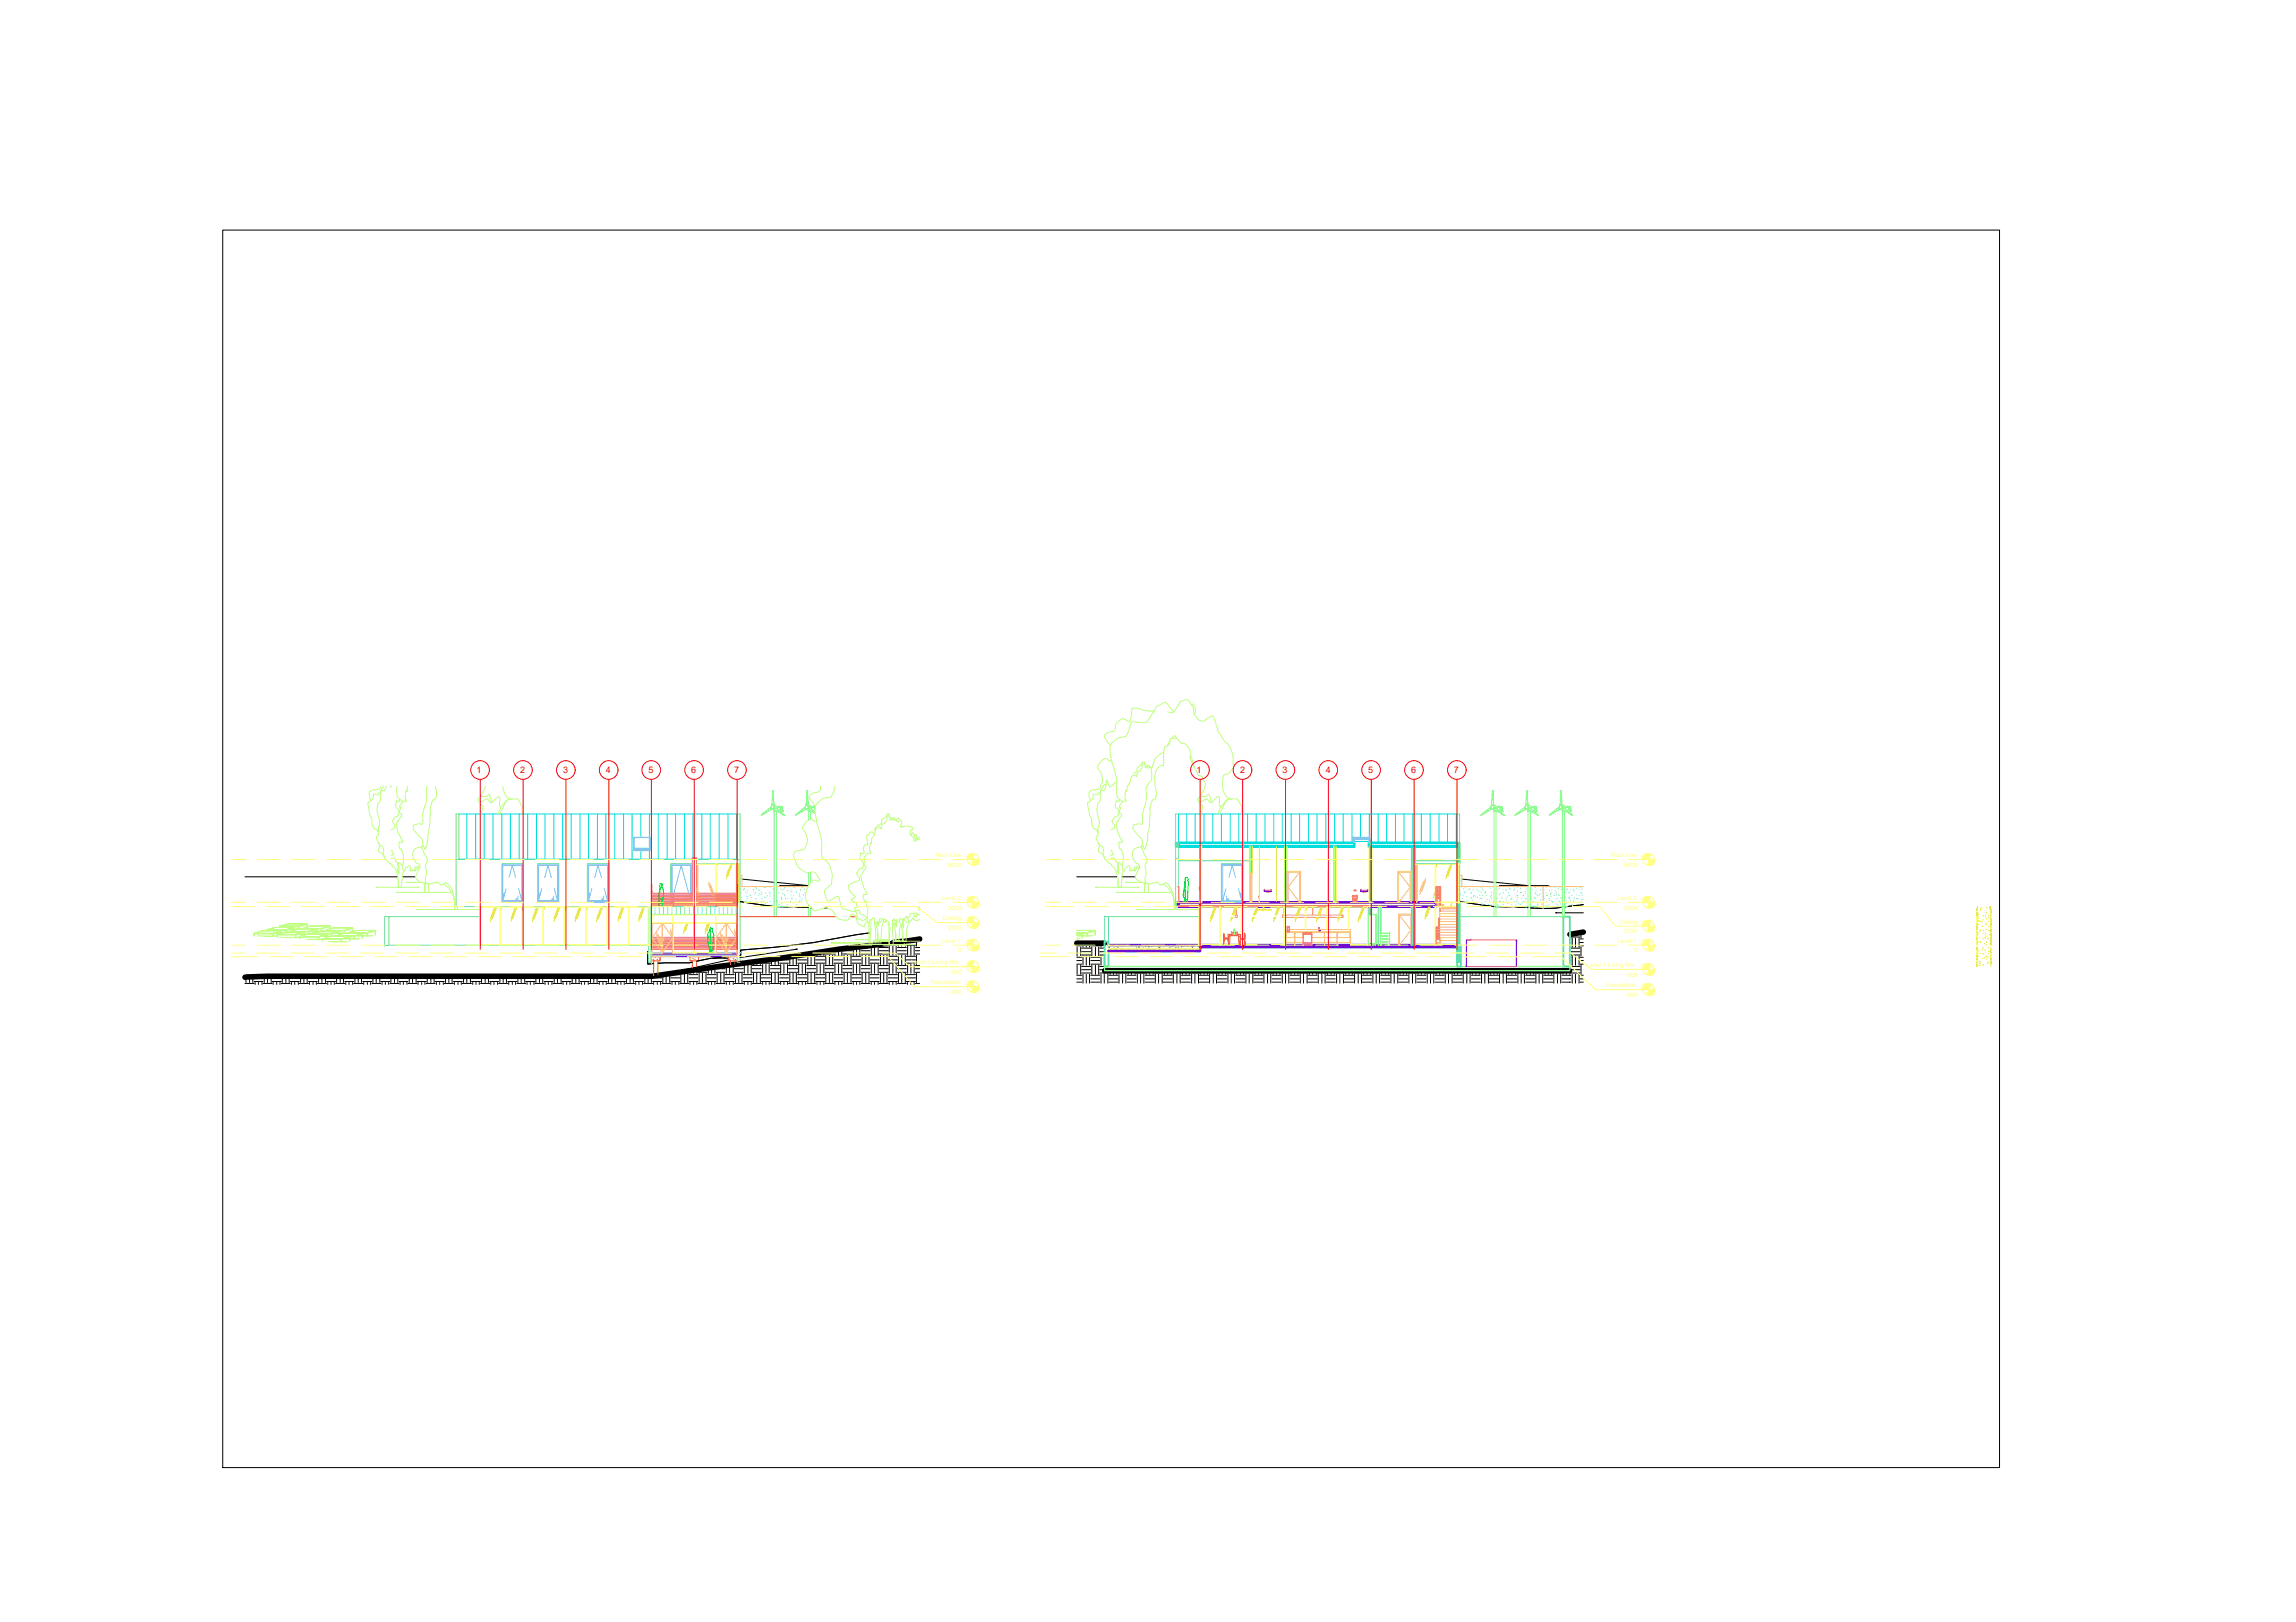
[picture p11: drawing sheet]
<svg xmlns="http://www.w3.org/2000/svg" width="297mm" height="210mm" viewBox="0 0 297 210" stroke-linecap="round" stroke-linejoin="round" font-family="sans-serif">
<defs><g id="words">
<g font-size="1.2" fill="#f00">
<text x="61.7" y="100.1">1</text>
<text x="67.3" y="100.1">2</text>
<text x="72.8" y="100.1">3</text>
<text x="78.4" y="100.1">4</text>
<text x="83.9" y="100.1">5</text>
<text x="89.4" y="100.1">6</text>
<text x="95" y="100.1">7</text>
<text x="154.8" y="100.1">1</text>
<text x="160.4" y="100.1">2</text>
<text x="165.9" y="100.1">3</text>
<text x="171.5" y="100.1">4</text>
<text x="177" y="100.1">5</text>
<text x="182.6" y="100.1">6</text>
<text x="188.1" y="100.1">7</text>
</g>
<g font-size=".8" fill="#ffff7f">
<text x="121" y="110.9">Roof Line</text>
<text x="122.7" y="112.2">6000</text>
<text x="208.4" y="110.9">Roof Line</text>
<text x="210.1" y="112.2">6000</text>
<text x="121.8" y="116.4">Level 2</text>
<text x="122" y="119.1">Ceiling</text>
<text x="122.7" y="117.7">3000</text>
<text x="209.2" y="116.4">Level 2</text>
<text x="209.5" y="119.5">Ceiling</text>
<text x="210.1" y="117.7">3000</text>
<text x="117.9" y="124.8">Level 1 Living Rm.</text>
<text x="121.8" y="122">Level 1</text>
<text x="122.7" y="120.3">2700</text>
<text x="124" y="123.2">0</text>
<text x="205.3" y="125.1">Level 1 Living Rm.</text>
<text x="209.2" y="122">Level 1</text>
<text x="210.1" y="120.8">2700</text>
<text x="211.4" y="123.2">0</text>
<text x="120.4" y="127.4">Foundation</text>
<text x="122.9" y="128.6">-800</text>
<text x="122.9" y="126">-550</text>
<text x="207.8" y="127.7">Foundation</text>
<text x="210.3" y="129">-800</text>
<text x="210.3" y="126.4">-550</text>
</g>
</g></defs>
<g fill="none" stroke="#6edda5" stroke-width=".13">
<path d="M50.1 118.6h11.9M50.3 118.7l-.5-.2v4M50.3 118.6v3.8h-.5M59 111.2h.4v-5.9h-.4v12h24.9M59.4 111.2h30.2M64.9 116.8v-5h2.8v5M69.5 116.8v-5h2.8v5M76 116.8v-5h2.8v5M83.9 117.3h.4v7.4M83.9 117.3v7.2h.4M84.3 117.3h11.4M84.3 118.3h11.1"/>
<path d="M86.8 116v.8M86.8 115.7v.3M86.8 115.6v-3.8h2.7v3.8M89.5 115.7v1.1M90.1 111.8h5.2v3.8M90.1 111.2h5.6M95.3 115.7v.3M95.3 116v.8M95.4 105.3h.3v19.2h-.3v-7.2M95.4 111.2h.1M95.4 116.8h.3M95.7 111.8h-.3v2.6"/>
<path d="M143.2 118.6h11.9M143.4 118.7l-.5-.2v3.3M143.4 118.6v3.2M152.1 109.6v7.2M152.1 111.1h.4M152.1 109.1v.5M152.1 116.8v.5M152.2 109.1v.5M152.2 116.8v.5M152.4 109.1v.5M152.4 116.8v.5M152.5 105.3h-.4v3.8"/>
<path d="M152.5 111.4h2.8M152.5 109.1v5.6M152.5 116.8v.5M155.4 111.4h6.3M158 116.8h.1M158 116.7v-4.9h2.8v4.9M160.8 116.8h.1M161.7 109.6h.1M161.7 109.4v3.6M161.9 109.6h.1M161.9 109.4v3.6M166.2 109.6h.1"/>
<path d="M166.2 109.4v7.4M166.4 109.6h.1M166.4 109.4v7.4M172.6 109.6h.1M172.6 109.4v7.4M172.8 109.6h.1M172.8 109.4v7.4M177 117.3h.4M177 118.3v.1M177.1 117.3v1M177.2 117.3v1M177.2 109.6h.1"/>
<path d="M177.2 109.4v7.4M177.4 117.3v1v-1M177.4 109.6h.1M177.4 109.4v7.4M177.4 118.3v.1M178.3 117.3v5M178.6 117.3v3.4M182.7 109.6h.1M182.7 109.4v7.4M182.7 117.3v5M182.9 109.4v7.4M182.9 109.6h.1"/>
<path d="M183 109.6v7.2M183 117.3v5M183 111.8h5.5M183 111.4h5.5M188.5 109.1v2.7M188.5 116.8v7.7M188.8 111.8v-2.7v2.7M188.8 109.1v2.7M188.8 116.8v7.7M188.8 109.1v-3.8h-.3v19.2M188.8 118.6h13.5M188.8 111.8v5"/>
<path d="M50.3 122.3h33.6M143.4 122.3v.8M177 122.1v.2M177.4 122.3h.1M178.6 122.3h.1M182.9 122.3v-5v5M188.8 124.5v-7.7v7.7"/>
</g>
<g fill="none" stroke="#0dd" stroke-width=".13">
<path d="M59.4 105.3h36v5.9h-5.3M59.4 111.2h30.2M60.4 105.3v5.9M61.5 105.3v5.9M62.6 105.3v5.9M63.8 105.3v5.9M64.9 105.3v5.9M66 105.3v5.9M67.2 105.3v5.9M68.3 105.3v5.9M69.4 105.3v5.9M70.5 105.3v5.9"/>
<path d="M71.7 105.3v5.9M72.8 105.3v5.9M73.9 105.3v5.9M75 105.3v5.9M76.1 105.3v5.9M77.3 105.3v5.9M78.4 105.3v5.9M79.5 105.3v5.9M80.7 105.3v5.9M81.8 105.3v5.9M82.9 105.3v3M82.9 110.1v1.1"/>
<path d="M84 105.3v3M84 110.1v1.1M85.2 105.3v5.9M86.3 105.3v5.9M87.4 105.3v5.9M88.5 105.3v5.9M89.6 111.1h.1M89.6 105.3v5.7M90.8 105.3v5.9M91.9 105.3v5.9M93 105.3v5.9M94.2 105.3v5.9"/>
<path d="M95.3 105.3v5.9M152.5 109.1h22.7M152.5 109.4h22.7M152.5 109.5h9.2M153.5 105.3v3.8M154.6 105.3v3.8M155.3 109.5v.1M155.8 105.3v3.8M156.9 105.3v3.8M157.4 109.6h.1M158 105.3v3.8M159.2 105.3v3.8"/>
<path d="M160.3 105.3v3.8M161.4 105.3v3.8M161.9 109.5h4.3M162.5 105.3v3.8M162.6 109.5v.1M163.6 105.3v3.8M164.8 105.3v3.8M165.7 109.6h.1M165.9 105.3v3.8M166.4 109.5h6.2M167 105.3v3.8M167.8 109.5v.1"/>
<path d="M168.1 105.3v3.8M169.3 105.3v3.8M169.6 109.5h.1M170.4 105.3v3.8M171.5 105.3v3.8M172.7 105.3v3.8M172.8 109.5h2.4M173 109.5h.1M173.8 105.3v3.8M174.8 109.5v.1M174.9 105.3v3.8M175.2 108.6h1.9"/>
<path d="M175.2 108.9h1.9M176 105.3v3M177.1 109.1h11.4M177.1 109.4h11.4M177.1 109.5h.1M177.2 105.3v3M177.4 109.5h5.3M178.3 105.3v3.8M179.4 105.3v3.8M180.5 105.3v3.8M181.6 105.3v3.8M182.8 105.3v3.8"/>
<path d="M182.9 109.5h5.6M183.9 105.3v3.8M185 105.3v3.8M185.2 109.6h.1M186.2 105.3v3.8M187.3 105.3v3.8M188.1 109.6h.1M188.4 105.3v3.8M188.5 105.3h-36v3.8"/>
</g>
<g fill="none" stroke="#000" stroke-width=".13">
<path d="M28.8 29.8h229.9v160.1h-229.9zM31.7 113.5h19.8M52.1 113.5h1.6M95.7 116.6l4.4 .7M96 113.8l4.1 .4M100.4 117.3h2.3l1.9 .1-1.9-.1zM100.4 114.2l4.2 .4h-3.6M104.8 117.5h.2M106.5 117.6l.5-.1zM139.3 113.5h5.3M145.1 113.5h1.8M188.8 116.6l4.5 .7"/>
<path d="M189.1 113.8l4.2 .4M193.5 117.3h2.4l1.8 .1-1.8-.1zM193.5 114.2l4.2 .4h-3.7M198 114.6h2.2l.4 .1M198 117.5l1.6 .1 2.5-.2-2.5 .2zM201.4 118.1h-.1h.8M202.4 118.1h2.4M204.8 117.1l-2.4 .3M31.7 126.3h.2M31.7 127.3h1.2M31.8 126.4v.7M31.9 126.3h2.7"/>
<path d="M31.9 126.3l-.2 .1M32 126.4l.3-.1-.6 .1M32.3 126.4v.7M32.7 126.4v.7M32.9 127h1.1M32.9 126.5h1.1M33 127.1v.3M33.4 127.1v.3M33.9 127.1v.3M34 127.3h1.2M34.2 126.4v.7M34.6 126.3l-2.9 .2"/>
<path d="M34.6 126.3v.8M35.1 126.3v.8M35.2 127h1.2M35.2 126.5h1.2M35.3 127.1v.3M35.8 127.1v.3M36.2 127.1v.3M36.4 127.3h1.1M36.5 126.3v.8M37 126.3v.8M37.4 126.3v.8M37.5 127h1.2"/>
<path d="M37.5 126.5h1.2M37.7 127.1v.3M38.1 127.1v.3M38.6 127.1v.3M38.7 127.3h1.2M38.9 126.3v.8M39.3 126.3v.8M39.7 126.3v.8M39.9 127h1.1M39.9 126.5h1.1M40 127.1v.3M40.5 127.1v.3"/>
<path d="M40.9 127.1v.3M41 127.3h1.2M41.2 126.3v.8M41.6 126.3v.8M42.1 126.3v.8M42.2 127h1.2M42.2 126.5h1.2M42.4 127.1v.3M42.8 127.1v.3M43.3 127.1v.3M43.4 127.3h1.2M43.5 126.3v.8"/>
<path d="M44 126.3v.8M44.4 126.3v.8M44.6 127h1.1M44.6 126.5h1.1M44.7 127.1v.3M45.2 127.1v.3M45.6 127.1v.3M45.7 127.3h1.2M45.9 126.3v.8M46.3 126.3v.8M46.8 126.3v.8M46.9 127h1.2"/>
<path d="M46.9 126.5h1.2M47.1 127.1v.3M47.5 127.1v.3M47.9 127.1v.3M48.1 127.3h1.2M48.2 126.3v.8M48.7 126.3v.8M49.1 126.3v.8M49.3 127h1.1M49.3 126.5h1.1M49.4 127.1v.3M49.9 127.1v.3"/>
<path d="M50.3 127.1v.3M50.4 127.3h1.2M50.6 126.3v.8M51 126.3v.8M51.5 126.3v.8M51.6 127h1.2M51.6 126.5h1.2M51.8 127.1v.3M52.2 127.1v.3M52.6 127.1v.3M52.8 127.3h1.2M52.9 126.3v.8"/>
<path d="M53.4 126.3v.8M53.8 126.3v.8M54 127h1.1M54 126.5h1.1M54.1 127.1v.3M54.6 127.1v.3M55 127.1v.3M55.1 127.3h1.2M55.3 126.3v.8M55.7 126.3v.8M56.2 126.3v.8M56.3 127h1.2"/>
<path d="M56.3 126.5h1.2M56.5 127.1v.3M56.9 127.1v.3M57.3 127.1v.3M57.5 127.3h1.2M57.6 126.3v.8M58.1 126.3v.8M58.5 126.3v.8M58.7 127h1.1M58.7 126.5h1.1M58.8 127.1v.3M59.3 127.1v.3"/>
<path d="M59.7 127.1v.3M59.8 127.3h1.2M60 126.3v.8M60.4 126.3v.8M60.9 126.3v.8M61 127h1.2M61 126.5h1.2M61.2 127.1v.3M61.6 127.1v.3M62 127.1v.3M62.2 127.3h1.2M62.3 126.3v.8"/>
<path d="M62.8 126.3v.8M63.2 126.3v.8M63.4 127h1.1M63.4 126.5h1.1M63.5 127.1v.3M63.9 127.1v.3M64.4 127.1v.3M64.5 127.3h1.2M64.7 126.3v.8M65.1 126.3v.8M65.5 126.3v.8M65.7 127h1.2"/>
<path d="M65.7 126.5h1.2M65.8 127.1v.3M66.3 127.1v.3M66.7 127.1v.3M66.9 127.3h1.1M67 126.3v.8M67.4 126.3v.8M67.9 126.3v.8M68 127h1.2M68 126.5h1.2M68.2 127.1v.3M68.6 127.1v.3"/>
<path d="M69.1 127.1v.3M69.2 127.3h1.2M69.3 126.3v.8M69.8 126.3v.8M70.2 126.3v.8M70.4 127h1.1M70.4 126.5h1.1M70.5 127.1v.3M70.9 127.1v.3M71.4 127.1v.3M71.5 127.3h1.2M71.7 126.3v.8"/>
<path d="M72.1 126.3v.8M72.6 126.3v.8M72.7 127h1.2M72.7 126.5h1.2M72.8 127.1v.3M73.3 127.1v.3M73.7 127.1v.3M73.9 127.3h1.1M74 126.3v.8M74.5 126.3v.8M74.9 126.3v.8M75 127h1.2"/>
<path d="M75 126.5h1.2M75.2 127.1v.3M75.6 127.1v.3M76.1 127.1v.3M76.2 127.3h1.2M76.4 126.3v.8M76.8 126.3v.8M77.2 126.3v.8M77.4 127h1.2M77.4 126.5h1.2M77.5 127.1v.3M78 127.1v.3"/>
<path d="M78.4 127.1v.3M78.6 127.3h1.1M78.7 126.3v.8M79.1 126.3v.8M79.6 126.3v.8M79.7 127h1.2M79.7 126.5h1.2M79.9 127.1v.3M80.3 127.1v.3M80.8 127.1v.3M80.9 127.3h1.2M81.1 126.3v.8"/>
<path d="M81.5 126.3v.8M81.9 126.3v.8M82.1 127h1.2M82.1 126.5h1.2M82.2 127.1v.3M82.7 127.1v.3M83.1 127.1v.3M83.3 127.3h1.1M83.4 126.3v.8M83.8 123.1v1.7l.8-.1-.8 .1zM83.8 126.3h.2M83.8 126.3v.8"/>
<path d="M84.3 126.3v.8M84.4 126.3h.1M84.4 127h1.2M84.4 126.5h1.2M84.6 127.1v.3M84.6 126.3h-.8M85 127.1v.3M85.1 124.6h4.1l.4-.1-.4 .1zM85.5 127.1v.3M85.6 127.3h1.2M85.8 126.1v1M86.2 126.1v1"/>
<path d="M86.6 126v1.1M86.8 127h1.2M86.8 126.5h1.2M86.8 126.1h1.2M86.9 126h.1M86.9 127.1v.3M87.4 125.9v.1M87.4 127.1v.3M87.8 125.8v.2M87.8 127.1v.3M88 125.8h1.1M88 127.3h1.1"/>
<path d="M88.1 126v1.1M88.5 126v1.1M89 126v1.1M89.1 127h1.2M89.1 126.5h1.2M89.1 126.1h1.2M89.3 125.6v.4M89.3 127.1v.3M89.7 125.5v.5M89.7 127.1v.3M90.2 125.5v.5M90.2 127.1v.3"/>
<path d="M90.3 125.8h1.2M90.3 127.3h1.2M90.5 126v1.1M90.8 125.4h.7M90.9 126v1.1M91.3 126v1.1M91.5 127h1.2M91.5 126.5h1.2M91.5 126.1h1.2M91.6 125.3v.7M91.6 127.1v.3M92.1 125.2v.8"/>
<path d="M92.1 127.1v.3M92.1 124l2.2-.2zM92.3 124h2M92.4 124h-.4l-1.9 .4M92.5 125.2v.8M92.5 127.1v.3M92.7 125.8h1.1M92.7 125.4h1.1M92.7 127.3h1.1M92.8 126v1.1M93 125.1l-9.2 1.2M93.2 126v1.1"/>
<path d="M93.7 126v1.1M93.7 124h.1M93.8 127h1.2M93.8 126.5h1.2M93.8 126.1h1.2M94 124.9v1.1M94 127.1v.3M94.3 124.2l-8 1.8M94.4 124.9v1.1M94.4 127.1v.3M94.5 123.8h.1M94.9 124.8v1.2"/>
<path d="M94.9 127.1v.3M95 125.8h1.2M95 125.4h1.2M95 124.9h1.2M95 127.3h1.2M95.2 124.8h.1M95.2 126v1.1M95.6 124.7v.1M95.6 126v1.1M95.8 123a124.7 124.7 0 0 0 16.2-2.2l.4-.1-.4 .1a124.7 124.7 0 0 1-16.2 2.2v.6h-.1h.1zM95.9 124.7l-11.5 1.6h-49.8M95.9 124.7h-.2"/>
<path d="M96 124.7v.1M96 126v1.1M96.2 127h1.1M96.2 126.5h1.1M96.2 126.1h1.1M96.3 124.6h1M96.3 124.8v1.2M96.3 127.1v.3M96.8 124.8v1.2M96.8 127.1v.3M97.2 124.8v1.2M97.2 127.1v.3"/>
<path d="M97.3 125.8h1.2M97.3 125.4h1.2M97.3 124.9h1.2M97.3 127.3h1.2M97.5 124.5v.3M97.5 126v1.1M97.9 124.4v.4M97.9 126v1.1M98.4 124.3v.5M98.4 126v1.1M98.5 124.6h1.2M98.5 127h1.2"/>
<path d="M98.5 126.5h1.2M98.5 126.1h1.2M98.7 124.8v1.2M98.7 127.1v.3M99.1 124.8v1.2M99.1 127.1v.3M99.4 124.2h.3M99.5 124.8v1.2M99.5 127.1v.3M99.7 125.8h1.2M99.7 125.4h1.2M99.7 124.9h1.2"/>
<path d="M99.7 127.3h1.2M99.7 124.1l.3-.1-14.9 2.2M99.8 124.1v.7M99.8 126v1.1M100.3 124.1v.7M100.3 126v1.1M100.7 124.1v.7M100.7 126v1.1M100.9 124.6h1.1M100.9 127h1.1M100.9 124.2h1.1M100.9 126.5h1.1"/>
<path d="M100.9 126.1h1.1M101 124.8v1.2M101 127.1v.3M101.4 124.8v1.2M101.4 127.1v.3M101.9 124.8v1.2M101.9 127.1v.3M102 125.8h1.2M102 125.4h1.2M102 124.9h1.2M102 127.3h1.2M102.2 123.8v1"/>
<path d="M102.2 126v1.1M102.6 123.8v1M102.6 126v1.1M102.9 122.9l.3-.1-7.5 1.1M103 123.7v1.1M103 126v1.1M103.2 124.6h1.2M103.2 127h1.2M103.2 124.2h1.2M103.2 126.5h1.2M103.2 123.8h1.2M103.2 126.1h1.2"/>
<path d="M103.3 124.8v1.2M103.3 127.1v.3M103.8 123.6h.1M103.8 124.8v1.2M103.8 127.1v.3M104.2 123.5v.1M104.2 124.8v1.2M104.2 127.1v.3M104.4 125.8h1.1M104.4 125.4h1.1M104.4 124.9h1.1M104.4 127.3h1.1"/>
<path d="M104.4 123.5h1.1M104.5 123.6v1.2M104.5 126v1.1M104.9 123.6v1.2M104.9 126v1.1M105.4 123.6v1.2M105.4 126v1.1M105.5 124.6h1.2M105.5 127h1.2M105.5 124.2h1.2M105.5 126.5h1.2M105.5 123.8h1.2"/>
<path d="M105.5 126.1h1.2M105.7 123.3v.3M105.7 124.8v1.2M105.7 127.1v.3M106.1 123.2v.4M106.1 124.8v1.2M106.1 127.1v.3M106.6 123.2v.4M106.6 124.8v1.2M106.6 127.1v.3M106.7 123.5h1.2M106.7 125.8h1.2"/>
<path d="M106.7 125.4h1.2M106.7 124.9h1.2M106.7 127.3h1.2M106.8 123.6v1.2M106.8 126v1.1M107.3 123h.6M107.3 123.6v1.2M107.3 126v1.1M107.7 123.6v1.2M107.7 126v1.1M107.9 124.6h1.1M107.9 127h1.1"/>
<path d="M107.9 124.2h1.1M107.9 126.5h1.1M107.9 123.8h1.1M107.9 126.1h1.1M108 122.9v.7M108 124.8v1.2M108 127.1v.3M108.5 122.9v.7M108.5 124.8v1.2M108.5 127.1v.3M108.9 122.8v.8M108.9 124.8v1.2"/>
<path d="M108.9 127.1v.3M109 123.5h1.2M109 125.8h1.2M109 123h1.2M109 125.4h1.2M109 124.9h1.2M109 127.3h1.2M109.2 123.6v1.2M109.2 126v1.1M109.6 123.6v1.2M109.6 126v1.1M110.1 123.6v1.2"/>
<path d="M110.1 126v1.1M110.2 124.6h1.2M110.2 127h1.2M110.2 124.2h1.2M110.2 126.5h1.2M110.2 123.8h1.2M110.2 126.1h1.2M110.4 122.6v1M110.4 124.8v1.2M110.4 127.1v.3M110.8 122.6v1M110.8 124.8v1.2"/>
<path d="M110.8 127.1v.3M111.2 122.5v1.1M111.2 124.8v1.2M111.2 127.1v.3M111.4 123.5h1.2M111.4 125.8h1.2M111.4 123h1.2M111.4 125.4h1.2M111.4 122.6h1.2M111.4 124.9h1.2M111.4 127.3h1.2M111.5 123.6v1.2"/>
<path d="M111.5 126v1.1M112 122.4h.1M112 123.6v1.2M112 126v1.1M112.4 122.4h.1M112.4 123.6v1.2M112.4 126v1.1M112.6 124.6h1.1M112.6 127h1.1M112.6 124.2h1.1M112.6 126.5h1.1M112.6 123.8h1.1"/>
<path d="M112.6 126.1h1.1M112.7 122.4v1.2M112.7 124.8v1.2M112.7 127.1v.3M112.9 122.3h.8M113.1 122.4v1.2M113.1 124.8v1.2M113.1 127.1v.3M113.6 122.4v1.2M113.6 124.8v1.2M113.6 127.1v.3M113.7 123.5h1.2"/>
<path d="M113.7 125.8h1.2M113.7 123h1.2M113.7 125.4h1.2M113.7 122.6h1.2M113.7 124.9h1.2M113.7 127.3h1.2M113.9 122.2v.2M113.9 123.6v1.2M113.9 126v1.1M114.3 122.1v.3M114.3 123.6v1.2M114.3 126v1.1"/>
<path d="M114.8 122.1v.3M114.8 123.6v1.2M114.8 126v1.1M114.9 122.3h1.2M114.9 124.6h1.2M114.9 127h1.2M114.9 124.2h1.2M114.9 126.5h1.2M114.9 123.8h1.2M114.9 126.1h1.2M115 122.1a209.3 209.3 0 0 0-14.1 1.9l-5 .7M115 122.4v1.2"/>
<path d="M115 124.8v1.2M115 127.1v.3M115.5 122.4v1.2M115.5 124.8v1.2M115.5 127.1v.3M115.9 122.4v1.2M115.9 124.8v1.2M115.9 127.1v.3M116.1 123.5h1.1M116.1 125.8h1.1M116.1 123h1.1M116.1 125.4h1.1"/>
<path d="M116.1 122.6h1.1M116.1 124.9h1.1M116.1 127.3h1.1M116.2 121.9v.5M116.2 123.6v1.2M116.2 126v1.1M116.7 121.8v.6M116.7 123.6v1.2M116.7 126v1.1M116.8 121.8l-1.2 .2M117.1 121.8v.6M117.1 123.6v1.2"/>
<path d="M117.1 126v1.1M117.2 122.3h1.2M117.2 124.6h1.2M117.2 127h1.2M117.2 121.8h1.2M117.2 124.2h1.2M117.2 126.5h1.2M117.2 123.8h1.2M117.2 126.1h1.2M117.4 122.4v1.2M117.4 124.8v1.2M117.4 127.1v.3"/>
<path d="M117.8 122.4v1.2M117.8 124.8v1.2M117.8 127.1v.3M118.3 122.4v1.2M118.3 124.8v1.2M118.3 127.1v.3M118.4 123.5h.6M118.4 125.8h.6M118.4 123h.6M118.4 125.4h.6M118.4 122.6h.6M118.4 124.9h.6"/>
<path d="M118.4 127.3h.6M118.6 121.6v.8M118.6 123.6v1.2M118.6 126v1.1M119 121.5l-1.8 .3M139.3 122.1h3.6M139.3 122.4h.6M139.3 124.8h.6M139.3 127.1h.6M139.3 124.3h.6M139.3 126.7h.6M139.3 123.9h.6"/>
<path d="M139.3 126.2h.6M139.3 122.6v1.1M139.3 124.9v1.2M139.8 122.6v1.1M139.8 124.9v1.2M139.9 123.6h1.2M139.9 125.9h1.2M139.9 123.2h1.2M139.9 125.5h1.2M139.9 122.7h1.2M139.9 125.1h1.2M140.1 122.1v.5"/>
<path d="M140.1 123.7v1.2M140.1 126.1v1.1M140.5 122.1v.5M140.5 123.7v1.2M140.5 126.1v1.1M141 122.1v.5M141 123.7v1.2M141 126.1v1.1M141.1 122.4h1.2M141.1 124.8h1.2M141.1 127.1h1.2M141.1 124.3h1.2"/>
<path d="M141.1 126.7h1.2M141.1 123.9h1.2M141.1 126.2h1.2M141.3 122.6v1.1M141.3 124.9v1.2M141.7 122.6v1.1M141.7 124.9v1.2M142.1 122.6v1.1M142.1 124.9v1.2M142.3 123.6h.6M142.3 125.9h1.2M142.3 123.2h.6"/>
<path d="M142.3 125.5h.6M142.3 122.7h.6M142.3 125.1h.6M142.4 122.1v.5M142.4 123.7v1.2M142.4 126.1v1.1M142.9 122.1v.5M142.9 123.7v1.2M142.9 126.1v1.1M142.9 125.6h60.2M143.3 126.1v1.1M143.5 127.1h1.1"/>
<path d="M143.5 126.7h1.1M143.5 126.2h1.1M143.6 125.6v.5M144 125.6v.5M144.5 125.6v.5M144.6 125.9h1.2M144.8 126.1v1.1M145.2 126.1v1.1M145.7 126.1v1.1M145.8 127.1h1.2M145.8 126.7h1.2M145.8 126.2h1.2"/>
<path d="M146 125.6v.5M146.4 125.6v.5M146.8 125.6v.5M147 125.9h1.2M147.1 126.1v1.1M147.6 126.1v1.1M148 126.1v1.1M148.2 127.1h1.1M148.2 126.7h1.1M148.2 126.2h1.1M148.3 125.6v.5M148.7 125.6v.5"/>
<path d="M149.2 125.6v.5M149.3 125.9h1.2M149.5 126.1v1.1M149.9 126.1v1.1M150.4 126.1v1.1M150.5 127.1h1.2M150.5 126.7h1.2M150.5 126.2h1.2M150.7 125.6v.5M151.1 125.6v.5M151.5 125.6v.5M151.7 125.9h1.2"/>
<path d="M151.8 126.1v1.1M152.3 126.1v1.1M152.7 126.1v1.1M152.9 127.1h1.1M152.9 126.7h1.1M152.9 126.2h1.1M153 125.6v.5M153.4 125.6v.5M153.9 125.6v.5M154 125.9h1.2M154.2 126.1v1.1M154.6 126.1v1.1"/>
<path d="M155.1 126.1v1.1M155.2 127.1h1.2M155.2 126.7h1.2M155.2 126.2h1.2M155.3 125.6v.5M155.8 125.6v.5M156.2 125.6v.5M156.4 125.9h1.1M156.5 126.1v1.1M157 126.1v1.1M157.4 126.1v1.1M157.5 127.1h1.2"/>
<path d="M157.5 126.7h1.2M157.5 126.2h1.2M157.7 125.6v.5M158.1 125.6v.5M158.6 125.6v.5M158.7 125.9h1.2M158.9 126.1v1.1M159.3 126.1v1.1M159.7 126.1v1.1M159.9 127.1h1.2M159.9 126.7h1.2M159.9 126.2h1.2"/>
<path d="M160 125.6v.5M160.5 125.6v.5M160.9 125.6v.5M161.1 125.9h1.1M161.2 126.1v1.1M161.6 126.1v1.1M162.1 126.1v1.1M162.2 127.1h1.2M162.2 126.7h1.2M162.2 126.2h1.2M162.4 125.6v.5M162.8 125.6v.5"/>
<path d="M163.2 125.6v.5M163.4 125.9h1.2M163.5 126.1v1.1M164 126.1v1.1M164.4 126.1v1.1M164.6 127.1h1.1M164.6 126.7h1.1M164.6 126.2h1.1M164.7 125.6v.5M165.1 125.6v.5M165.6 125.6v.5M165.7 125.9h1.2"/>
<path d="M165.9 126.1v1.1M166.3 126.1v1.1M166.7 126.1v1.1M166.9 127.1h1.2M166.9 126.7h1.2M166.9 126.2h1.2M167 125.6v.5M167.5 125.6v.5M167.9 125.6v.5M168.1 125.9h1.1M168.2 126.1v1.1M168.6 126.1v1.1"/>
<path d="M169.1 126.1v1.1M169.2 127.1h1.2M169.2 126.7h1.2M169.2 126.2h1.2M169.4 125.6v.5M169.8 125.6v.5M170.3 125.6v.5M170.4 125.9h1.2M170.5 126.1v1.1M171 126.1v1.1M171.4 126.1v1.1M171.6 127.1h1.1"/>
<path d="M171.6 126.7h1.1M171.6 126.2h1.1M171.7 125.6v.5M172.2 125.6v.5M172.6 125.6v.5M172.7 125.9h1.2M172.9 126.1v1.1M173.3 126.1v1.1M173.8 126.1v1.1M173.9 127.1h1.2M173.9 126.7h1.2M173.9 126.2h1.2"/>
<path d="M174.1 125.6v.5M174.5 125.6v.5M174.9 125.6v.5M175.1 125.9h1.2M175.2 126.1v1.1M175.7 126.1v1.1M176.1 126.1v1.1M176.3 127.1h1.1M176.3 126.7h1.1M176.3 126.2h1.1M176.4 125.6v.5M176.9 125.6v.5"/>
<path d="M177.3 125.6v.5M177.4 125.9h1.2M177.6 126.1v1.1M178 126.1v1.1M178.5 126.1v1.1M178.6 127.1h1.2M178.6 126.7h1.2M178.6 126.2h1.2M178.8 125.6v.5M179.2 125.6v.5M179.6 125.6v.5M179.8 125.9h1.2"/>
<path d="M179.9 126.1v1.1M180.4 126.1v1.1M180.8 126.1v1.1M181 127.1h1.1M181 126.7h1.1M181 126.2h1.1M181.1 125.6v.5M181.6 125.6v.5M182 125.6v.5M182.1 125.9h1.2M182.3 126.1v1.1M182.7 126.1v1.1"/>
<path d="M183.2 126.1v1.1M183.3 127.1h1.2M183.3 126.7h1.2M183.3 126.2h1.2M183.5 125.6v.5M183.9 125.6v.5M184.3 125.6v.5M184.5 125.9h1.2M184.6 126.1v1.1M185.1 126.1v1.1M185.5 126.1v1.1M185.7 127.1h1.1"/>
<path d="M185.7 126.7h1.1M185.7 126.2h1.1M185.8 125.6v.5M186.3 125.6v.5M186.7 125.6v.5M186.8 125.9h1.2M187 126.1v1.1M187.4 126.1v1.1M187.9 126.1v1.1M188 127.1h1.2M188 126.7h1.2M188 126.2h1.2"/>
<path d="M188.2 125.6v.5M188.6 125.6v.5M189 125.6v.5M189.2 125.9h1.2M189.3 126.1v1.1M189.8 126.1v1.1M190.2 126.1v1.1M190.4 127.1h1.1M190.4 126.7h1.1M190.4 126.2h1.1M190.5 125.6v.5M191 125.6v.5"/>
<path d="M191.4 125.6v.5M191.5 125.9h1.2M191.7 126.1v1.1M192.1 126.1v1.1M192.6 126.1v1.1M192.7 127.1h1.2M192.7 126.7h1.2M192.7 126.2h1.2M192.9 125.6v.5M193.3 125.6v.5M193.7 125.6v.5M193.9 125.9h1.1"/>
<path d="M194 126.1v1.1M194.5 126.1v1.1M194.9 126.1v1.1M195 127.1h1.2M195 126.7h1.2M195 126.2h1.2M195.2 125.6v.5M195.6 125.6v.5M196.1 125.6v.5M196.2 125.9h1.2M196.4 126.1v1.1M196.8 126.1v1.1"/>
<path d="M197.2 126.1v1.1M197.4 127.1h1.2M197.4 126.7h1.2M197.4 126.2h1.2M197.5 125.6v.5M198 125.6v.5M198.4 125.6v.5M198.6 125.9h1.1M198.7 126.1v1.1M199.1 126.1v1.1M199.6 126.1v1.1M199.7 127.1h1.2"/>
<path d="M199.7 126.7h1.2M199.7 126.2h1.2M199.9 125.6v.5M200.3 125.6v.5M200.7 125.6v.5M200.9 125.9h1.2M201 126.1v1.1M201.5 126.1v1.1M201.9 126.1v1.1M202.1 127.1h1.1M202.1 126.7h1.1M202.1 126.2h1.1"/>
<path d="M202.2 125.6v.5M202.6 125.6v.5M203.1 122.4h.1M203.1 124.8h.1M203.1 124.3h.1M203.1 123.9h.1M203.1 122h.1M203.1 121.5h.1M203.1 125.6v.5M203.2 123.6h1.2M203.2 125.9h1.2M203.2 123.2h1.2"/>
<path d="M203.2 125.5h1.2M203.2 122.7h1.2M203.2 125.1h1.2M203.2 121.3h1.2M203.4 121.4v1.2M203.4 123.7v1.2M203.4 126.1v1.1M203.8 121.4v1.2M203.8 123.7v1.2M203.8 126.1v1.1M203.9 120.8h.5M204.3 121.4v1.2"/>
<path d="M204.3 123.7v1.2M204.3 126.1v1.1M204.4 122.4h.4M204.4 124.8h.4M204.4 127.1h.4M204.4 124.3h.4M204.4 126.7h.4M204.4 123.9h.4M204.4 126.2h.4M204.4 122h.4M204.4 121.5h.4M204.5 120.7v.7"/>
<path d="M204.5 122.6v1.1M204.5 124.9v1.2M204.8 120.6l-1.7 .3"/>
</g>
<path d="M115 122.1a209.3 209.3 0 0 0-14.1 1.9l-16.5 2.3h-46.4a46.1 46.1 0 0 0-6.3 .2M116.8 121.8l-1.2 .2M119 121.5l-1.8 .3M139.3 122.1h3.6M142.9 125.6h60.2M204.8 120.6l-1.7 .3" fill="none" stroke="#000" stroke-width=".72"/>
<g fill="none" stroke="#7fff7f" stroke-width=".13">
<path d="M98.5 105.5h.1M99.7 104.5l.1 .1M99.8 104.3a.2 .2 0 0 1 .3 0 .2 .2 0 0 1 0 .3 .2 .2 0 0 1-.3 0v.1h.1l-1.4 .8 1.2-1v.1l.1-.1M99.9 104.3l-.1 .1 .1 .2h-.1l.1 .1-1.4 .8M99.9 104.7h.1M99.9 104.7h.2M99.9 104.2h.3l.7 .2M100 104.2h.1M100 104.2v-.1l-.1 .1 .1-1.9 .1 1.9-.1-.1v.1M100 104.1l-.1 .1M100 102.3l.1 1.9M100 104.1v.1"/>
<path d="M100.1 104.7h.1M100.1 104.7v.3l.4-.1M100.1 104.5l.1 .1v-.1l1.3 1-1.4-.8h.1l-.1-.2 .1 .1M100.1 105v13.6M100.2 104.5l1.3 1.1M100.4 105v13.6M100.4 117.3h4.2M100.9 104.5h-.4v.1M100.9 104.5h.1M100.9 104.4h.1M100.9 104.5l.3 .5M100.9 104.4h-.1v.1h.1"/>
<path d="M100.9 104.4h.3l.2 .6h-.2zM100.9 104.6h.1M101 104.5h.2h-.1l.1 .5zM101.2 104.5l-.2 .1M101.2 104.4h-.2M101.5 105.5h.1M104.1 104.5l.1 .1M104.2 104.3a.19 .19 0 0 1 .3 0 .19 .19 0 0 1 0 .3 .19 .19 0 0 1-.3 0M104.2 104.5h-.1l-1.2 1 1.4-.8-.1-.1h.1M104.2 104.6l.1 .1-1.4 .8M104.3 104.3v.3h-.1M104.3 104.7h.1"/>
<path d="M104.3 104.7h.3M104.3 104.2h.3l.7 .2M104.3 104.2h.1M104.4 102.3l.1 1.9-.1-.1v.1v-.1l-.1 .1zM104.4 104.1l-.1 .1M104.4 102.3l.1 1.9M104.5 104.1l-.1 .1M104.5 104.7v.3l.4-.1M104.5 104.2h.1M104.6 104.5l-.1 .2 1 .6M104.6 104.5h.1l.7 .6M104.6 105v1.1"/>
<path d="M104.6 113v1.7M104.6 117v1.6M104.6 104.5l.1 .1M104.7 104.5h.1M104.7 104.5l.7 .6M104.8 105v1M104.8 112.9v1.3M104.8 117.4v1.2M105.3 104.5h-.4v.1M105.3 104.5h.1M105.3 104.4h.1M105.3 104.4v.1"/>
<path d="M105.3 104.5l.1 .3M105.4 104.6h.1M105.4 104.4h-.1l.1 .3M106.5 117.5v.1M177 118.5v2.4zM177 118.8v1.9M177 119.9h-.1l.1 .1M177 119.6h.1M177 119.1h.1M177 119.4h.1M177 119.2h.1M177 118.4h.1"/>
<path d="M177 118.4h1v3.7h-1zM178 118.4h.1M178 118.4v3.7zM178 118.6h.1v3.5h-.1zM192.9 104.5v.1M192.9 104.5h.1M192.9 104.6l.1 .1-1.4 .8M192.9 104.3v.3M192.9 104.3a.18 .18 0 0 1 .3 0 .18 .18 0 0 1 0 .3v.1l-.3-.1v.1l-1.3 .8 1.3-1M192.9 104.7h.1M193 104.2h.1M193 104.7h.3"/>
<path d="M193 104.2h.3l.7 .2M193.1 102.3l.1 1.9-.1-.1v.1v-.1l-.1 .1zM193.1 104.1l-.1 .1M193.1 102.3l.1 1.9M193.2 104.1l-.1 .1M193.2 104.7v.3l.4-.1M193.2 104.2h.1M193.3 104.5l.1 .1v-.1l1.2 1.1-1.4-.9 .1-.1h-.1h.2M193.3 105v13.6M193.4 104.5l1.2 1.1M193.5 117.3h4.2M193.5 105v13.6"/>
<path d="M194 104.5l-.4 .1M194 104.5h.1M194 104.4h.1M194 104.4v.1M194 104.5l.2 .5h.1M194 104.4h.3l.2 .6h-.2zM194 104.6h.1M194.2 104.5h.1l-.1 .1 .1 .4zM194.3 104.5l-.1 .1M194.3 104.4h-.2M194.6 105.6h.1M194.6 105.5h.1"/>
<path d="M196 105.5h.1M197.3 104.5v.1M197.3 104.3a.2 .2 0 0 1 .3 0 .2 .2 0 0 1 0 .3 .2 .2 0 0 1-.3 0v.1h.1l-1.4 .8 1.3-1v.1v-.1M197.4 104.3l-.1 .1 .1 .2h-.1l.1 .1-1.4 .8M197.4 104.7h.1M197.4 104.7h.3M197.4 104.2h.3l.7 .2M197.5 104.2h.1M197.5 104.2v-.1l-.1 .1 .1-1.9 .1 1.9v-.1v.1M197.5 104.1l-.1 .1M197.5 102.3l.1 1.9M197.6 104.1v.1"/>
<path d="M197.6 104.7v.3l.4-.1M197.7 104.5l.1 .1v-.1l1.2 1.1-1.4-.9h.1v-.2l.1 .1M197.7 105v13.6M197.8 104.5l1.2 1.1M198 117.3h4.1M198 105v13.6M198.4 104.5h-.3l-.1 .1M198.4 104.5h.1M198.4 104.4h.1M198.4 104.5l.3 .5M198.4 104.4v.1M198.4 104.4h.3l.2 .6h-.2z"/>
<path d="M198.4 104.6h.1M198.6 104.5h.1v.5zM198.7 104.5l-.1 .1M198.7 104.5h.1M198.7 104.4h-.2M199 105.5h.1M199.6 117.3v.3M201.7 104.5v.1M201.7 104.3a.19 .19 0 0 1 .3 0 .19 .19 0 0 1 0 .3 .19 .19 0 0 1-.3 0M201.7 104.5l-1.3 1 1.4-.8-.1-.1h.1M201.7 104.6l.1 .1-1.4 .8M201.8 104.3v.3h-.1"/>
<path d="M201.8 104.7h.1M201.8 104.7h.3M201.8 104.2h.4l.6 .2M201.8 104.2h.1M201.9 102.3l.1 1.9v-.1v.1l-.1-.1-.1 .1zM201.9 104.1l-.1 .1M202 102.3v1.9M202 104.1v.1M202.1 104.7v.3l.3-.1M202.1 104.5h.1l1.2 1.1-1.3-.9zM202.1 105v13.6M202.1 104.5l.1 .1"/>
<path d="M202.2 104.5l1.2 1.1M202.2 104.5h.1M202.4 117.3h.4M202.4 105v13.6M202.8 104.5h-.3l-.1 .1M202.8 104.5h.1M202.8 104.4h.1M202.8 104.4v.1M202.8 104.5l.3 .5M202.8 104.4h.4l.1 .6h-.2zM202.9 104.6h.1M203 104.5h.2h-.1l.1 .5z"/>
<path d="M203.1 104.5l-.1 .1M203.1 104.4h-.1M203.4 105.6h.1M203.4 105.5h.1M159.6 120.5h.2M159.6 120.5v.4M159.7 120.4l-.1 .1M159.7 120.4h.1M159.7 120.3v.1M159.7 120.3l-.1-.1h.1v.2M159.7 120.4l.1 .1v.4M159.8 120.5v.4"/>
<path d="M177 121v1.1zM177 120.7h.1M177 120.6h.1M177.2 122.1h.8v.2h-.8zM177.3 122.3h.1M177.9 122.3h.1M178.6 120.7l1.2 .1zM178.6 120.8h1.2v1.5h-1.2zM178.7 122.3h.1M178.8 121v.2M178.8 121.4v.2M178.8 121.8v.1"/>
<path d="M178.8 121.2h.7M178.8 121.1h.7M178.8 121.6h.7M178.8 121.5h.7M178.8 121.9h.7M178.8 121.8h.7M179.5 121v.2M179.5 121.4v.2M179.5 121.8v.1M179.6 122.3h.1M179.8 120.8h.1M179.8 120.9h.1"/>
<path d="M179.8 121.3h.1M179.8 120.8v.1M179.8 120.8v.5M179.8 121.2h.1"/>
</g>
<g fill="none" stroke="#7fbfff" stroke-width=".13">
<path d="M64.9 116.8h.1M64.9 116.7h2.8M65 111.9h2.5v4.7h-2.5zM65.1 112h2.4v4.6h-2.4zM65.2 115.8l-.1 .5M65.3 115.5l-.2 .5M65.5 115l-.4 1.6M65.9 113.6l.4-1.6 .4 1.6M66.8 116.3l-.1 .3M67 116l-.2 .6M67 116.3v.3M67.1 115l.4 1.6"/>
<path d="M67.7 116.8h.1M67.7 116.8h-2.8h2.8M69.5 116.8h.1M69.5 116.7h2.8M69.6 111.9h2.6v4.7h-2.6zM69.7 112h2.4v4.6h-2.4zM69.8 115.8l-.1 .5M69.9 115.5l-.2 .5M70.1 115l-.4 1.6M70.5 113.6l.4-1.6 .4 1.6M71.4 116.3l-.1 .3M71.7 116l-.3 .6"/>
<path d="M71.7 116.3l-.1 .3M71.7 115l.4 1.6M72.3 116.8h.1M72.3 116.8h-2.8h2.8M76 116.8h.1M76 116.7h2.8M76.1 111.9h2.5v4.7h-2.5zM76.1 112h2.5v4.6h-2.5zM76.3 115.5l-.2 .5M76.3 115.8l-.2 .5M76.6 115l-.5 1.6M76.9 113.6l.5-1.6 .4 1.6"/>
<path d="M77.9 116.3l-.1 .3M78.1 116.3l-.1 .3M78.1 116l-.2 .6M78.2 115l.4 1.6M78.8 116.8h.1M78.8 116.8h-2.8h2.8M82 108.4l-.1 1.6M82 110h2.1M82 110v.1h2.1v-.1M82 108.4h2v1.4h-2zM84.1 108.4h.1M84.1 108.4v1.6v-1.7h-2.1v1.6"/>
<path d="M84.1 109.9h-2.1v.1h2.1M86.8 116.8h.1M86.8 116.7h.3M86.9 115.6v-3.7h2.5v3.7M86.9 116v.6h.2M86.9 115.7v.3M86.9 115.7v.3l.2-.3M86.9 115.6v-3.6h2.5v3.6M87 116l-.1 .3M87.1 116.1l-.2 .5M87.1 115.9l-.1 .1M87.1 116.7h2.4"/>
<path d="M87.1 115.5v.1M87.2 115.7l-.1 .2M87.2 115.6l.9-3.6 1 3.6M88.7 116.3l-.2 .3M88.9 116l-.2 .6M88.9 116.3l-.1 .3M88.9 116h.1M89.1 115.7l.3 .9M89.4 115.7v.9h-2.3M89.5 116.8h.1M158 116.7l2.8 .1zM158.1 111.9h2.6v4.8h-2.6z"/>
<path d="M158.2 112h2.4v4.6h-2.4zM158.6 115l-.4 1.6M158.7 116l.2 .6M158.7 116.3v.3M158.9 116.3l.1 .3M159 113.6l.4-1.6 .4 1.6M160.2 115l.4 1.6M160.4 115.5l.2 .5M160.5 115.8l.1 .5M175.1 108.6v-.3h2.1v.3M175.1 108.4h.1M175.1 108.4v.5"/>
<path d="M175.2 108.4v.2v-.2h2v.2v-.2zM175.2 108.6v.1M175.2 108.6h1.9M177.1 108.6v.1M177.2 108.4v.5M83.9 123.3h.1M84.3 123.3h.1M95.7 123.3h.1"/>
</g>
<g fill="none" stroke="#dd6e00" stroke-width=".13">
<path d="M95.7 118.6h12.5M109.9 118.6h.8M84.3 123.8h1.1v.5h-1.1M84.5 124.1v.1M84.6 124.3v2M84.6 124.3h.1M84.7 123.8l.1 .1M85 124.2h.1M85.1 124.3v1.9M85.3 124h.1M85.4 124.2h-.1M89.3 123.8v.5h1.1v-.5"/>
<path d="M89.3 124.3h.3v1M89.6 124l.1 .1M89.9 124.2h.1M89.9 123.8h.1M90.1 124.3h-.1M90.2 123.8h.1M90.4 124.3h.1M90.4 124.3h-.3v.9M94.4 124.2h.1M94.5 124.3v.5M94.9 124.1h.1M95.1 124.3v.4"/>
<path d="M95.1 124.2h.1M95.4 123.8h-1.1v.5h1.1"/>
</g>
<path d="M185.8 117.3h.5M84.3 123.8h11M84.3 123.6h11M84.3 123.3h2.7M87.1 123.3h2.7M89.9 123.3h2.7M92.6 123.3h2.7" fill="none" stroke="#6e00dd" stroke-width=".13"/>
<g fill="none" stroke="#ff7f7f" stroke-width=".13">
<path d="M84.3 115.4v-1h.1v1M84.3 115.6h.1M84.3 115.7h.1M84.3 115.4h.1v.2h-.1zM84.3 115.6v1.7M84.3 115.7h5.3M84.3 115.6h5.3M84.3 115.8h2.8M84.3 116h2.8M84.3 116.2h2.8M84.3 116.4h2.8M84.3 116.6h2.8"/>
<path d="M84.3 116.8h2.8M84.3 116.9h2.8M84.3 117.2h2.8M84.4 115.7l-.1 1.6M87.1 115.7v1.6M87.1 115.8h2.5M87.1 116h2.5M87.1 116.2h2.5M87.1 116.4h2.5M87.1 116.6h2.5M87.1 116.8h2.5M87.1 116.9h2.5"/>
<path d="M87.1 117.2h2.5M90.1 115.6h5.3v.1M90.1 115.8h2.5M90.1 116h2.5M90.1 116.2h2.5M90.1 116.4h2.5M90.1 116.6h2.5M90.1 116.8h2.5M90.1 116.9h2.5M90.1 117.2h2.5M90.1 115.7h5.3M92.6 115.7v1.6"/>
<path d="M92.7 115.8h2.6h-2.6M92.7 116.2h2.6h-2.6M92.7 116.4h2.6h-2.6M92.7 116.6h2.6h-2.6M92.7 116.8h2.6h-2.6M92.7 116.9h2.6h-2.6M92.7 117.2h2.6h-2.6M92.7 115.7v1.6M95.3 115.4v-1h.1v1M95.3 115.7h.1M95.3 115.4h.1v.2h-.1zM95.3 115.7v1.6v-1.3h-2.6"/>
<path d="M95.3 115.7v.3h-2.6M95.4 115.7v1.6M152.5 114.8v2M185.7 116.8v-2l.1 2M185.8 115.2h.5h-.5M185.8 115.4h.5h-.5M185.8 115.6h.5h-.5M185.8 115.8h.5h-.5M185.8 115.9h.5h-.5M185.8 116.1h.5h-.5M185.8 116.3h.5h-.5M185.8 117.2h.1"/>
<path d="M185.8 114.7h.6v.1h-.6zM185.8 115h.5M185.8 116.9v.3M185.9 115v1.8M185.9 114.8v.2M186 114.8v2M186.3 118.8h-.2v1.1h-.3v.1h.4l.1-1.1M186.3 115v.5M186.3 114.8v.2M186.3 115.5v1.6M186.3 114.8v2.3M186.3 117.6v.3"/>
<path d="M186.3 117.9h.1M186.3 115.5l.1 1.6M186.4 114.8v.7M84.3 121.4h11.1M84.3 121.3h11.1M84.3 121.4v2.4M84.3 121.6h2.7M84.3 121.8h2.7M84.3 121.9h2.7M84.3 122.1h2.7M84.3 122.3h2.7M84.3 122.5h2.7"/>
<path d="M84.3 122.7h2.7M84.3 122.9h2.7M87 121.4v1.9l.1-1.9M87.1 121.6h2.7M87.1 121.8h2.7M87.1 121.9h2.7M87.1 122.1h2.7M87.1 122.3h2.7M87.1 122.5h2.7M87.1 122.7h2.7M87.1 122.9h2.7M89.8 121.4v1.9l.1-1.9"/>
<path d="M89.9 121.6h2.7M89.9 121.8h2.7M89.9 121.9h2.7M89.9 122.1h2.7M89.9 122.3h2.7M89.9 122.5h2.7M89.9 122.7h2.7M89.9 122.9h2.7M92.6 121.4v1.9v-1.9M92.6 121.6h2.7h-2.7M92.6 121.8h2.7h-2.7M92.6 121.9h2.7h-2.7"/>
<path d="M92.6 122.3h2.7h-2.7M92.6 122.5h2.7h-2.7M92.6 122.9h2.7h-2.7M92.6 122.1h2.7M92.6 122.7h2.7M95.4 123.3l-.1-1.9 .1 2.4M185.8 120v2.3M185.8 120.2h.5h-.5M185.8 120.6h.5h-.5M185.8 120.7h.5h-.5M185.8 121h.5h-.5M185.8 121.1h.5h-.5"/>
<path d="M185.8 121.3h.5h-.5M185.8 121.5h.5h-.5M185.8 120.4h.5M185.8 120v2M186.3 121.7h.1"/>
</g>
<g fill="none" stroke="#7fffbf" stroke-width=".13">
<path d="M84.2 117.3v7.2M84.7 117.3v1M85.3 117.3v1M85.8 117.3v1M86.4 117.3v1M86.9 117.3v1M87.5 117.3v1M88 117.3v1M88.6 117.3v1M89.2 117.3v1M89.7 117.3v1M90.3 117.3v1"/>
<path d="M90.8 117.3v1M91.4 117.3v1M91.9 117.3v1M92.5 117.3v1M93 117.3v1M93.6 117.3v1M94.1 117.3v1M94.7 117.3v1M95.2 117.3v1M95.9 114.4h.1M95.9 113.7h.1M95.9 115.5h.1"/>
<path d="M95.9 116.1h.1M95.9 113.4h.1M95.9 116.4v.1M96.2 115.1h.1M96.3 115.2h.1M96.3 116.7h.1M96.3 114.9v.1M96.5 115.5h.1M96.6 116.6h.1M96.6 115.5h.1M96.6 116.3h.1M96.6 116h.1"/>
<path d="M96.7 115.2h.1M96.7 116l.1 .1M97 115.9h.1M97.1 116.6v.1M97.1 115.8v.1M97.2 116.2h.1M97.4 115.2h.1M97.5 115.2h.1M97.6 115.7h.1M97.7 115.5h.1M97.7 114.8h.1M97.8 116.3h.1"/>
<path d="M97.8 114.9l.1 .1M97.9 116.7v.1M98.1 115.2h.1M98.1 115.9h.1M98.2 115.6v.1M98.3 115.2v.1M98.5 115.5h.1M98.5 116.7h.1M98.5 115.7v.1M98.6 116.2v.1M98.8 116.6h.1M98.9 114.8h.1"/>
<path d="M98.9 117.1h.1M98.9 116.1h.1M99 114.7v.1M99 115.5l.1 .1M99.1 116.9l-.1 .1M99.1 116.1h.1M99.3 115.9h.1M99.3 116.7v.1M99.5 115.5h.1M99.6 115.7v.1M99.6 114.8h.1M99.6 115.5h.1"/>
<path d="M99.6 116.7h.1M99.6 116h.1M99.9 117h.1M100 117.2h.1M100 115.2h.1M100 116.3h.1M100 115h.1M100.1 115.8v.1M100.1 116.7h.1M100.4 116.7h.1M100.5 116h-.1M100.5 115.1l.1 .1"/>
<path d="M100.6 116.5v.1M100.7 116.8v.1M100.7 115.5h.1M100.7 117.1h.1M101 115v.1M101.1 116.1v.1M101.1 117.2l-.1 .1M101.1 115.2h.1M101.1 116.3h.1M101.1 116.4h.1M101.2 116.9v.1M101.2 115.6v.1"/>
<path d="M101.4 115.1h.1M101.5 114.8h.1M101.5 115.9h.1M101.5 115.8h.1M101.5 114.9h.1M101.6 116.3h.1M101.9 116.3h.1M101.9 117.1h.1M101.9 115.2v.1M101.9 117.3h.1M102.1 114.8h.1M102.2 117.2v.1"/>
<path d="M102.3 115.2h.1M102.3 116.7h.1M102.3 116.7v.1M102.3 115.8h.1M102.4 115.4h.1M102.4 116.2l.1 .1M102.5 116.3h-.1M102.6 116.8v.1M102.6 114.8h.1M102.6 115.9h.1M102.9 114.8v.1M102.9 116.3l.1 .1"/>
<path d="M103 115.5h.1M103 117.1h.1M103 115.3v.1M103.1 116.7h.1M103.4 115.9h.1M103.4 116.7h.1M103.4 115.6v.1M103.5 116v.1M103.5 116.5h.1M103.5 117.3v.1M103.6 115.1v.1M103.6 115.2h-.1"/>
<path d="M103.7 116.6h-.1M103.7 114.8h.1M103.7 116.3h.1M103.9 115.8h.1M104.1 115l-.1 .1M104.1 115.5h.1M104.2 114.7l.1 .1M104.9 117.4h.1M152.2 109.3h.1M152.2 117.1v.1M152.4 109.1h.1M152.4 116.9h.1"/>
<path d="M152.5 109.4l-.1 .1M152.5 117.3h-.1M161.7 112.5v.1M166.4 112.7h.1M166.4 116v.1M172.6 116.3h.1M172.6 111h.1M172.6 111.7h.1M172.8 112.8h.1M177.1 117.7h.1M177.2 118l-.1 .1M177.2 111h.1"/>
<path d="M177.2 115.2h.1M177.2 112.2h.1M177.2 113.6h.1M177.2 116.3h.1M177.2 110.7h.1M177.4 117.8h.1M177.4 118.2h.1M177.4 116.3h.1M177.4 117.4h.1M178.3 119.3h.1M178.3 118.5h.1M182.7 113.7h.1"/>
<path d="M182.7 110.5h.1M182.7 112.1h.1M182.7 115.2h.1M182.7 118.4h.1M182.7 119.9h.1M182.7 115.6v.1M182.7 116h.1M182.7 117.6h.1M182.7 112.5h.1M182.7 109.7v.1M182.7 110.1v.1M182.7 110.9v.1"/>
<path d="M182.7 111.3v.1M182.7 111.7h.1M182.7 112.9h.1M182.7 113.3h.1M182.7 114.1h.1M182.7 114.4v.1M182.7 114.8v.1M182.7 116.4h.1M182.7 118h.1M182.7 118.8h.1M182.7 119.1v.1M182.7 119.5v.1"/>
<path d="M182.9 109.5h.1M182.9 111.1h.1M182.9 112.7h.1M182.9 114.2h.1M182.9 115.8h.1M182.9 117.4h.1M182.9 118.9h.1M182.9 109.9v.1M182.9 110.3h.1M182.9 110.7h.1M182.9 111.5h.1M182.9 111.9h.1"/>
<path d="M182.9 112.2v.1M182.9 113v.1M182.9 113.4v.1M182.9 113.8h.1M182.9 114.6v.1M182.9 115h.1M182.9 115.4h.1M182.9 116.2h.1M182.9 116.6h.1M182.9 117.7v.1M182.9 118.1v.1M182.9 118.5h.1"/>
<path d="M182.9 119.3v.1M182.9 119.7h.1M188.5 109.4h.1M188.5 110.6h.1M188.5 111h.1M188.5 116.9h.1M188.5 118.4h.1M188.5 120h.1M188.5 109.8h.1M188.5 110.2h.1M188.5 111.4h.1M188.5 111.7v.1"/>
<path d="M188.5 117.2v.1M188.5 117.6v.1M188.5 118h.1M188.5 118.8h.1M188.5 119.2h.1M188.5 119.6h.1M188.8 109.6h.1M188.8 110h.1M188.8 111.1h.1M188.8 111.5h.1M188.8 117.4h.1M188.8 117.8h.1"/>
<path d="M188.8 119h.1M188.8 119.4h.1M188.8 109.1v.1M188.8 110.3v.1M188.8 110.7v.1M188.8 117h.1M188.8 118.2h.1M188.8 118.5v.1M188.8 119.7v.1M188.8 109.5h.1M188.8 111.8h.1M188.8 113.6h.1"/>
<path d="M188.8 115.9h.1M188.8 116.6h.1M188.9 114.3l-.1 .1M188.9 116.5v.1M189 113.9h.1M189 115.7h-.1M189.2 114.8h.1M189.2 116.3h.1M189.3 115.9h.1M189.3 116.7h.1M189.3 115v.1M189.4 115.4h.1"/>
<path d="M189.5 115.5l-.1 .1M189.6 115.5h.1M189.6 114.9h.1M189.7 116.6h.1M189.8 116h.1M189.9 115.2h.1M189.9 116.6h.1M190.1 115h.1M190.1 115.1h.1M190.3 115.5h.1M190.3 116.3h.1M190.3 115.6h.1"/>
<path d="M190.4 116.1h.1M190.5 116.5h.1M190.6 115.1v.1M190.6 116h.1M190.7 115.9h.1M190.9 116.8v.1M191 116h-.1M191 115.2h.1M191.1 116.1h.1M191.3 115.3v.1M191.4 114.8h.1M191.4 116.3h.1"/>
<path d="M191.5 115.8l-.1 .1M191.6 115.4v.1M191.6 116.2l.1 .1M191.7 117.1h.1M191.7 114.9h.1M191.8 116.9h-.1M191.8 115.2h.1M191.8 115.9h.1M191.8 117h.1M192.1 115.5v.1M192.2 115.5h.1M192.2 116.6h.1"/>
<path d="M192.2 115.3l-.1 .1M192.3 115.9h.1M192.4 116.4h.1M192.6 114.8h.1M192.6 117h.1M192.7 116.5v.1M192.8 116h.1M192.9 114.9h-.1M192.9 117.1h.1M192.9 115.9h.1M192.9 115.5h.1M192.9 116.2v.1"/>
<path d="M193.2 116.6v.1M193.7 115.2h.1M193.7 116.3h.1M193.7 117.1v.1M193.9 117.1v.1M193.9 114.9l.1 .1M194 115.8h.1M194 116.6h.1M194.2 115.6l-.1 .1M194.3 116.1v.1M194.4 115.5h.1M194.4 117h.1"/>
<path d="M194.4 115.1h.1M194.4 116.6v.1M194.5 116.7v.1M194.8 115.2h.1M194.8 116.3h.1M194.9 116.5v.1M195 116v.1M195.1 116.9h.1M195.1 115.5v.1M195.2 114.8h.1M195.2 115.9h.1M195.3 115v.1"/>
<path d="M195.3 115.9h.1M195.4 115v.1M195.5 116.4h-.1M195.5 116.2h.1M195.6 116.3h.1M195.6 117h.1M195.8 115.2h.1M195.9 114.9h.1M195.9 115.2h.1M195.9 116.6h.1M196.1 117.2h.1M196.2 115.9l-.1 .1"/>
<path d="M196.2 116.6v.1M196.3 114.8h.1M196.3 115.9h.1M196.3 115.3h.1M196.3 116.4v.1M196.3 116.1l.1 .1M196.5 116.9l-.1 .1M196.6 117.3h.1M196.7 115.5h.1M196.7 117h.1M196.7 114.9v.1M196.8 116.3h.1"/>
<path d="M196.9 115.5h-.1M197 116.8l-.1 .1M197 115.9h.1M197 116.6h.1M197.3 115.5v.1M197.3 116.2h.1M197.4 116.4h.1M197.4 115.3l-.1 .1M197.4 114.8h.1M197.4 116.3h.1M197.4 117.4h.1M197.4 117.2v.1"/>
<path d="M197.5 115v.1M197.5 116.7h-.1M198.1 116.2v.1M198.2 115.2h.1M198.2 116.6h.1M198.3 116.7v.1M198.4 116.7h.1M198.4 117.2v.1M198.5 116.1l.1 .1M198.6 115.5h.1M198.6 116.3h.1M198.6 117.4h.1"/>
<path d="M198.6 114.7v.1M198.6 114.8l.1 .1M198.7 115.6v.1M198.7 115.2v.1M198.9 115.8h-.1M198.9 115.9h.1M198.9 117h.1M198.9 116.8l.1 .1M199 117.1l-.1 .1M199.2 115.8h.1M199.3 115.2h.1M199.3 117.4h.1"/>
<path d="M199.3 116.4v.1M199.4 115.6l-.1 .1M199.5 117h-.1M199.6 117.3h.1M199.6 117.1h.1M199.7 114.9h.1M199.7 116h.1M199.8 115.2h.1M199.8 116.3h.1M199.8 117.4h.1M200 115.5v.1M200.1 114.8h.1"/>
<path d="M200.1 115.9h.1M200.1 117.4h.1M200.1 117.2v.1M200.1 116.7h.1M200.2 115.8l-.1 .1M200.3 117.2l-.1 .1M200.4 116.3h.1M200.4 117h.1M200.5 116.5v.1M200.5 115.2h.1M200.5 117.4h.1M200.6 115.8h.1"/>
<path d="M200.6 116h.1M200.6 115.7v.1M200.7 115.2h.1M200.7 116.6h.1M200.7 115.5h.1M200.9 116.7l-.1 .1M200.9 116.6v.1M201 117.2l-.1 .1M201 114.8h.1M201 115.9h.1M201.2 115.6v.1M201.2 115.2v.1"/>
<path d="M201.3 115.8h.1M201.4 115.5h.1M201.4 117h.1M201.5 116.3h.1M201.5 117.1l.1 .1M201.6 114.9v.1M201.6 115.8h.1M201.7 116.6h.1M201.7 115.9h.1M201.8 114.8v.1M201.9 117h-.1M201.9 116.1v.1"/>
<path d="M202 114.8h.1M202 116.3h.1M202 117.4h.1M202 115.1h.1M202.1 116.7v.1M202.4 115.5h.1M202.5 116l.1 .1M202.6 116.9h.1M202.6 117v.1M202.6 115.5v.1M202.7 115.2h.1M202.7 116.6h.1"/>
<path d="M202.7 115l.1 .1M202.9 116.2h.1M203 115.5l-.1 .1M203 115.5h.1M203 116.3h.1M203.1 116v.1M203.2 115.2h.1M203.2 116.6h-.1M203.3 115.9h.1M203.3 117h.1M203.4 117.2h.1M203.6 116.6v.1"/>
<path d="M203.6 115.1h-.1M203.6 115.3h.1M203.7 115.2h.1M203.7 116.1v.1M203.7 116.4l-.1 .1M203.9 115.8h.1M204 114.8h.1M204 116.3h.1M204 114.9v.1M204.1 116.3h-.1M204.1 116.3h.1M204.3 115.2h.1"/>
<path d="M204.3 115.9h.1M204.3 117h.1M204.5 114.8l-.1 .1M204.5 115.5v.1M204.5 116.4l.1 .1M204.6 115.5h.1M204.6 116.6h.1M204.6 115l.1 .1M204.7 115.8v.1M204.8 116.3v.1M178.3 120.4h.1M178.6 120.1h.1"/>
<path d="M182.7 121.5h.1M182.7 120.3v.1M182.7 120.7h.1M182.7 121.1h.1M182.7 121.9h.1M182.7 122.3h.1M182.9 120.5h.1M182.9 122.1h.1M182.9 120.1h.1M182.9 120.9h.1M182.9 121.3h.1M182.9 121.6v.1"/>
<path d="M188.5 121.6h.1M188.5 123.1h.1M188.5 120.4h.1M188.5 120.7v.1M188.5 121.1v.1M188.5 121.9v.1M188.5 122.3v.1M188.5 122.7h.1M188.5 123.5h.1M188.5 123.9h.1M188.5 124.3h.1M188.8 120.5h.1"/>
<path d="M188.8 120.9h.1M188.8 122.1h.1M188.8 122.5h.1M188.8 123.7h.1M188.8 124.1h.1M188.8 120.1v.1M188.8 121.3h.1M188.8 121.7h.1M188.8 122.9h.1M188.8 123.2v.1M188.8 124.4v.1"/>
</g>
<g fill="none" stroke="#ffbf7f" stroke-width=".13">
<path d="M84.3 117.1h.9M85.7 119.5h-1.3v1.8M85.7 119.5l-1.3 1.8M85.7 119.5v1.8M85.7 119.5h1.3v1.8l-.3-.8M85.7 119.5l1.2 1.8M85.7 117.1h1.4M87.1 117.1h2.5M90.1 115.2l.1 .4 .1-3.7v3.7M90.1 114.9l.1 .4M90.1 115.5v.1M90.1 117.1h2.5"/>
<path d="M90.2 115.7v.1M90.2 115.7v1.1l.1-1.1M90.3 116h.1M90.3 115.4l.1 .2M90.3 116l.1 .3M90.3 115.7l.1 .3M90.4 115.7l.1 .3M90.4 116l.2 .7M90.5 116l.1 .3M91.7 114.1l.5 1.5M91.7 114.4l.4 1.2M91.9 114.4l.4 1.2"/>
<path d="M92.1 115.7l.1 .1M92.2 115.7l.1 .1M92.3 115.8l.1 .2M92.4 115.7v.1M92.4 116v.2M92.7 117.1h2.6M94 119.5h-1.4v1.8M94 119.5h1.3v1.8l-.3-.8M94 119.5l-1.3 1.8M94 119.5l1.2 1.8M94 119.5v1.8M95.7 113.3h.3v1.4"/>
<path d="M95.7 114.7h4.4M100.4 114.7h4.1M106.5 117.5v.1M155.2 114.8v.4M155.3 114.8h-.2v.4h.2M155.3 112.9v3.9M161.7 113.1v3.7M161.8 113.1v3.7M161.9 113.1v3.7M162 113.1v3.7M166.5 116.8v-4.1h1.8v4.1M168.1 112.9l-1.4 1.9 1.4 2v-3.9h-1.4v3.9"/>
<path d="M171.9 112.7l-.1 4.1M180.8 116.8v-4.1h1.8v4.1M181 112.9l1.4 1.9-1.4 2v-3.9h1.4v3.9M181 118.4l1.5 2-1.5 1.9v-3.9h1.5v3.9M182.7 118.3h-1.8v4M183.3 111.9v4.9zM184.2 114l-.5 1.4M184.4 113.7l-.7 2.1M184.4 114l-.5 1.4M185.7 115.3l-.2 .5M185.7 115.7l-.3 .5M186.3 120v.7h2.2"/>
<path d="M186.3 119.3v.7h2.2M186.3 118.6v.7h2.2M186.3 118.3v.3h2.2M186.3 117.8v.5h2.2M186.3 117.6v.3M186.3 117.2v.4h.3M186.3 119.6h2.2M186.3 118.9h2.2M186.3 117.6v.3h2.2M188.8 113.3h.3v1.4M188.8 114.7h4.5M193.5 114.7h4.2"/>
<path d="M198 114.7h4.1M199.6 114.7v2.9M202.4 114.7h2.4M84.4 121.4h.1M84.4 121.4l.8 1.3M84.4 121.4v1.3M84.4 122.7v.6M84.9 120.7l.3 .6M84.9 121l.1 .3M85.1 121.4l.2 .7M85.2 121l.1 .3M85.2 121.4l.3 .7"/>
<path d="M85.2 122.7l.5 .6v-.6v.1M85.3 121.4l.3 .7M85.3 122.1l.2 .3M85.5 121.4v.3h.1v-.3M85.6 122.1l.1 .3M85.7 121.4v1.3l-.2-.6M85.7 122.7v.6l.4-.6M85.7 121.4v1.3M85.8 121.4v.3h.1v-.3M86.7 120.2l.3 .8M87 120.5v.2M87 121.4l-.9 1.3"/>
<path d="M87 121.4h.1M87 122.7v.6M87 121.4v1.3M92.6 121.4l.9 1.3M92.6 121.4v1.3M92.6 122.7v.6M92.6 121.4h.1M93.2 120.7l.2 .6M93.2 121l.1 .3M93.3 121.4l.3 .7M93.5 121v.3M93.5 121.4v.2"/>
<path d="M93.5 122.7l.5 .6M93.5 121.6l.2 .5M93.6 121.4l.2 .5M93.6 122.1l.1 .3M93.7 122.1l.2 .6M93.8 121.4v.3h.1v-.3M93.8 121.9v.2M93.8 122.1l.1 .3M93.9 122.7l.1 .1M94 122.7v.6M94 121.4v1.3M94.1 121.4v.3v-.3"/>
<path d="M94.4 122.7l-.4 .6M94.6 122.3l-.2 .4M94.8 122.1l-.1 .2M94.9 121.9l-.1 .2M95 120.2l.3 .8M95 121.8l-.1 .1M95.2 121.6l-.1 .2M95.2 120.5l.1 .2M95.3 121.4h.1M95.3 122.7v.6M95.3 121.4v1.3M95.3 121.4l-.1 .2"/>
<path d="M166.4 120.6h8.3M166.4 121.3h1.1v.6h-1.1M166.4 120.3v2M166.4 120.7h8.3M166.4 120.7h1.1v.6h-1.1zM166.5 120.3h-.2v2M166.8 120.3h3.8M167.5 121.3h1.1v.6h-1.1M167.5 120.7h1.1v.6h-1.1M167.5 120.7v1.6M168.6 120.7v.6M168.6 121.9v.4"/>
<path d="M169.7 121.3h1.7v.6h-1.7M169.7 120.7h1.7v.6h-1.7M169.7 120.7v1.6M170.7 120.3h4v2M171.4 121.3h1.6v.6h-1.6M171.4 120.7h1.6v.6h-1.6M171.4 120.7v1.6M173 120.7v.6h1.7v.6h-1.7zM173 121.9v.4M173 120.7h1.7v.6h-1.7zM174.7 120.3v2M185.8 122h.5v.1h-.5z"/>
<path d="M185.8 122.3v-.2h.1v.2M186.3 121.6v.5h.1v-.4h2.1M186.3 121.3v.4h.1v-.4M186.3 120.7v.6h2.2M186.3 121h2.2M186.3 120.3h2.2"/>
</g>
<g fill="none" stroke="#dd6e6e" stroke-width=".13">
<path d="M89.6 111.1h.5zM89.6 117.3v-6.3h.5v6.3M152.5 117.3h24.5M162.8 116h.1h-.1l.1 .2M162.9 116h.1M166.5 120h.1M166.5 120v.6h.3M166.5 120h.3M166.6 120v.6M166.7 120h.1M166.8 120v.6v-.6M166.8 120h.1"/>
<path d="M174.9 116h.7zM175 116h.2M175 116h.1M175 116h.4M175 116.3v.1M175 116.3v-.1a.3 .3 0 0 0 .3 .5 .3 .3 0 0 0 .2-.5v.1M175 116.4l.1 .1M175 116.5l.2 .1M175.1 116h.1M175.1 116h-.1h.3h-.1M175.1 116.3h.1M175.2 116.3l.2 .1"/>
<path d="M175.2 116h.1M175.2 115.2h.2v.1h-.2zM175.2 116h-.3v.1l.3 .2M175.2 116h.2M175.2 116.3h.1M175.2 116.3v.2M175.2 116.7h.2M175.2 116.5l.1 .1M175.2 116.5h.1M175.2 116.6h.1M175.2 115.2h.1M175.2 116.6l.1 .1 .1-.1"/>
<path d="M175.3 116.6h.1M175.3 116h.1M175.3 116.3h.1M175.3 116.4h.1M175.4 116.3h.1M175.4 116.3v.1M175.4 116.5h.1M175.4 116.4v.1M175.4 116.5l-.1 .1M175.4 116.3h-.2v.2M175.4 116.5v.1M175.4 115.2h.1"/>
<path d="M175.4 116.6h.1M175.4 116.5h-.2v.1M175.4 116h.1M175.4 116h-.1h.2M175.4 116h.2M175.5 116h.1M175.5 116.5l-.1 .1M175.5 116.4v.1M175.5 116.3v.1M175.5 116.3h.1M175.6 116h.1M175.6 116v.2l-.2 .1"/>
<path d="M159.3 120.7l.1 .2h.1v-.2M159.3 120.7l.1 .2M159.3 120.7h.1M159.3 120.7h.2zM159.4 120.9h.1M159.5 120.9h.1M159.5 120.7v.2M159.9 120.7v.2h.1v-.2M159.9 120.7v.2M159.9 120.7h.1zM159.9 120.9h.1M160 120.9h.1"/>
<path d="M160 120.7v.2M160 120.7h.1M166.6 120.6h.1M166.8 120.6h.1M168.6 122.3h.1M168.6 122v.3M168.6 122.1h1.1M168.6 122.3h1.1M168.8 120.9h.1M168.9 120.9h.1M169 120.7h.3zM169 120.7h-.4v.2h1.1h-1.1v1.1h1.1v.3"/>
<path d="M169.1 120.8h.1M169.1 120.9h.1M169.2 120.7h-.4v.2h.7v-.2h-.2M169.3 120.7h.4v1.3M169.4 120.8h.1M169.5 120.9h.1M169.7 122.3h.1"/>
</g>
<g fill="none" stroke="#dd0" stroke-width=".13">
<path d="M62.3 117.4l-.1 .1M64 117.5l-.6 1.4M64.1 117.4l-.7 1.9M64.2 117.5l-.5 1.4M64.8 117.4v.2M64.9 117.4l-.1 .5M66.6 117.5l-.5 1.4M66.8 117.4l-.7 1.9M66.8 117.5l-.5 1.4M67.6 117.4l-.1 .2M67.7 117.4l-.2 .5M69.4 117.5l-.5 1.4"/>
<path d="M69.5 117.4l-.6 1.9M69.6 117.5l-.5 1.4M70.3 117.4v.2M70.5 117.4l-.2 .5M72.2 117.5l-.5 1.4M72.3 117.4l-.6 1.9M72.4 117.5l-.5 1.4M73.1 117.4v.2M73.2 117.4l-.1 .5M74.9 117.5l-.5 1.4M75.1 117.4l-.7 1.9M75.2 117.5l-.5 1.4"/>
<path d="M75.9 117.4l-.1 .2M76 117.4l-.2 .5M77.7 117.5l-.5 1.4M77.8 117.4l-.6 1.9M77.9 117.5l-.5 1.4M78.6 117.4v.2M78.8 117.4l-.2 .5M80.5 117.5l-.5 1.4M80.6 117.4l-.6 1.9M80.7 117.5l-.5 1.4M81.4 117.4v.1M83.1 117.5l-.5 1.4"/>
<path d="M83.3 117.4l-.7 1.9M83.3 117.5l-.5 1.4M88.8 119.5l-.3 1M88.9 119.5l-.5 1.3M89 119.5l-.3 1M91.6 119.5l-.4 1M91.7 119.5l-.5 1.3M91.8 119.5l-.3 1M92.8 111.9l-.1 .1M94.5 112l-.5 1.3M94.6 111.9l-.6 1.8M94.7 112l-.5 1.3"/>
<path d="M95.4 115.7v1.1v-1.1M95.4 111.8v2.6M95.6 111.8v5v-5M155.4 117.4l-.1 .1M157.1 117.5l-.5 1.4M157.3 117.4l-.7 1.9M157.3 117.5l-.5 1.4M157.9 117.4v.2M158.1 117.4l-.2 .5M159.3 118.7l-.1 .2M159.4 118.7l-.2 .6M159.5 118.7v.2"/>
<path d="M159.7 117.6l-.3 .8M159.8 117.5h-.1M159.9 117.4l-.4 1M160 117.5l-.4 .9M160.7 117.4l-.1 .2M160.8 117.4l-.2 .5M162.1 118.7l-.1 .2M162.2 118.7l-.2 .6M162.3 118.7l-.1 .2M162.5 117.5h.1M162.5 117.6l-.3 .8M162.6 117.7h1.9"/>
<path d="M162.7 117.4l-.4 1M162.7 117.5l-.3 .9M163.5 117.4l-.1 .2M163.6 117.4l-.2 .5M164.8 118.7v.2M165 118.7l-.3 .6M165 118.7v.2M165.3 117.6l-.3 .8M165.3 117.5h.1M165.4 117.4l-.4 1M165.5 117.5l-.3 .9M166.2 117.4v.2"/>
<path d="M166.4 117.4l-.2 .5M167.6 118.7l-.1 .2M167.7 118.7l-.2 .6M167.8 118.7v.2M168 117.6l-.3 .8M168 117.9l-.2 .5M168 118.2l-.1 .2M168 117.5h.1M168.2 117.4l-.2 .5M168.3 117.5l-.3 .7M169 117.4l-.1 .2M169.1 117.4l-.2 .5"/>
<path d="M170.4 118.7l-.1 .2M170.5 118.7l-.2 .6M170.6 118.7l-.1 .2M170.8 117.5h.1M170.8 117.6l-.3 .8M171 117.4l-.4 1M171.1 117.5l-.4 .9M171.8 117.4l-.1 .2M171.9 117.4l-.2 .5M173.1 118.7v.2M173.3 118.7l-.3 .6M173.3 118.7v.2"/>
<path d="M173.6 117.6l-.3 .8M173.6 117.5h.1M173.7 117.4l-.3 1M173.8 117.5l-.3 .9M174.5 117.4v.1M176.3 117.5l-.5 1.4M176.4 117.4l-.7 1.9M176.5 117.5l-.5 1.4M183.1 117.3l-.1 .2M184.8 117.3l-.5 1.3M184.9 117.3l-.6 1.6M185 117.3l-.4 1.3"/>
<path d="M185.8 111.9l-.1 .1M185.8 117.3l-.1 .2M185.9 111.9l-.2 .4M187.6 117.2l-.1 .2M187.6 112l-.5 1.4M187.8 111.9l-.7 1.8M187.8 116.9l-.2 .5M187.8 117.2l-.1 .2M187.8 112l-.5 1.4M255.8 117.6h.1M255.8 118.5h.1M255.8 118.2h.1"/>
<path d="M255.8 119.6h.1M255.8 117.7v4.6M255.8 117.3v.4M255.9 119.6v.1M255.9 118.1l-.1 .1M255.9 118.3h.1M255.9 118.9h.1M255.9 119.6h.1M256 119.1v.1M256 118.6l-.1 .1M256.1 119.1l-.1 .1M256.2 117.8h.1"/>
<path d="M256.2 119.3h.1M256.2 117.6l.1 .1M256.4 117.4v.1M256.4 119.3h.1M256.4 119.9h.1M256.5 119v.1M256.5 118.5h.1M256.9 118.5v.1M256.9 118.4h.1M256.9 119.4h.1M256.9 118.1h.1M256.9 119.6h.1"/>
<path d="M257 118v.1M257 117.4v.1M257 118.9h.1M257.2 119.9h.1M257.2 118.5h.1M257.2 119.3h.1M257.3 118.7v.1M257.4 117.6h.1M257.4 117.4h.1M257.5 117.3v.1M257.5 118.9h.1M257.5 117.7h.1"/>
<path d="M257.5 118.4v.1M257.5 117.3l.1 .4v4.6M257.5 118.9v.1M257.6 118.1h.1M257.6 119.7h.1M257.6 119.2h.1M257.6 119.4v.1M255.8 120h.1M255.8 121.5h.1M255.8 122.7h.1M255.8 124.1h.1M255.8 122.6v2.4"/>
<path d="M255.8 123.7v.1M255.8 122.9h.1M255.8 124.8v.1M255.8 120.1v.1M255.8 124.5v.1M255.8 120.2h.1M255.8 122.8v.1M255.8 120.6v.1M255.8 121h.1M255.8 122v.1M255.9 121.8v.1M255.9 123.3v.1"/>
<path d="M255.9 120.7h.1M255.9 123h.1M255.9 123.8h.1M255.9 124.9h.1M256 123h.1M256.1 124.3v.1M256.1 121.3v.1M256.1 124.6v.1M256.1 120.5h.1M256.1 120.3h.1M256.2 124.9h-.1M256.2 121.8v.1"/>
<path d="M256.2 120.4h.1M256.2 123.4h.1M256.2 124.5h.1M256.2 122h.1M256.4 122.9v.1M256.5 124h.1M256.5 120.7h.1M256.5 121.5h.1M256.5 122.7h.1M256.5 124.9h.1M256.6 124.8v.1M256.6 123.4v.1"/>
<path d="M256.6 120.4h.1M256.7 123.5h.1M256.7 121.3h.1M256.7 122.1h.1M256.7 123.9v.1M256.8 123h.1M256.8 120.7l.1 .1M256.9 121.4h-.1M256.9 121.1h.1M256.9 122.3h.1M256.9 123.8h.1M256.9 120.2l.1 .1"/>
<path d="M257 124.1h.1M257 121.9v.1M257.2 121.4v.1M257.2 124.6h-.1M257.2 123.8h.1M257.2 123.1h.1M257.2 120.4h.1M257.2 122.7h.1M257.2 123.4h.1M257.2 124.5h.1M257.3 120.4v.1M257.4 120.4h.1"/>
<path d="M257.5 123.1v.1M257.5 120.9l-.1 .1M257.5 120h.1M257.5 121.5h.1M257.5 123h.1M257.5 124.1h.1M257.5 124.6h.1M257.5 122.3h.1M257.5 123.2h.1M257.5 123.6v.1M257.6 120.4h.1M257.6 121.1h.1"/>
<path d="M257.6 122.3h.1M257.6 124.5h.1M257.6 121.8v.1M257.6 121.3v.1M257.6 120.5v.1M257.6 124.6v.1M257.6 121.6v.1M257.6 120.8h.1M257.6 122.6v2.5"/>
</g>
<g fill="none" stroke="#ffff7f" stroke-width=".13">
<path d="M29.9 117.3h3.1M29.9 111.2h1.9M29.9 116.8h1.9M33.3 111.2h3M33.3 116.8h3M34.5 117.3h3M37.7 111.2h3.1M37.7 116.8h3.1M39 117.3h3M42.3 111.2h3M42.3 116.8h3M43.5 117.3h3"/>
<path d="M46.8 111.2h3M46.8 116.8h3M47.9 117.3h3.1M51.3 111.2h3M51.3 116.8h3M52.5 117.3h3M55.8 111.2h3M55.8 116.8h3M57 117.3h3M60.3 111.2h3M60.3 116.8h3M61.5 117.3h3"/>
<path d="M62 117.3v5M62.1 117.3v5M64.7 117.4h-2.5v-.1v5M64.7 117.3v5v-.1h-2.5M64.8 111.2h3M64.8 116.8h3M66 117.3h3M67.5 117.4h-2.7v-.1v5h3M67.5 117.3v5v-.1h-2.7M69.3 111.2h3M69.3 116.8h3M70.2 117.4h-2.7v-.1v5"/>
<path d="M70.2 117.3v5v-.1h-2.7M70.5 117.3h3M73 117.4h-2.7v-.1v5M73 117.3v5v-.1h-2.7M73.8 111.2h3M73.8 116.8h3M75 117.3h3M75.8 117.4h-2.7v-.1v5M75.8 117.3v5v-.1h-2.7M78.3 111.2h3M78.3 116.8h3M78.5 117.4h-2.7v-.1v5"/>
<path d="M78.5 117.3v5v-.1h-2.7M79.5 117.3h3M81.3 117.4h-2.7v-.1v5M81.3 117.3v5v-.1h-2.7M82.8 111.2h3M82.8 116.8h3M84 117.3h3M85.7 119.5h.1M87 118.4h-2.6v-.1v1.1M87 119.4h-2.6v.1M87 118.3v1.2M87.3 111.2h3"/>
<path d="M87.3 116.8h3M88.5 117.3h3M89.8 118.4h-2.7v-.1v3M89.8 119.4h-2.7v.1h2.7M89.8 118.3v3M90.1 111.9h2.5v-.1v3.8M91.8 111.2h3M91.8 116.8h3M92.6 118.4h-2.7v-.1v3M92.6 119.4h-2.7v.1h2.7M92.6 118.3v3M92.7 116v.8v-.1h2.5v.1v-.8"/>
<path d="M92.7 115.7v.3M93 117.3h3M94 119.5h.1M95.2 111.9h-2.5v-.1v3.8M95.2 115.7v.3M95.2 111.8v3.8M95.3 118.4h-2.7v-.1v1.2v-.1h2.7M95.3 118.3v1.2M96.3 111.2h3M96.3 116.8h3M97.5 117.3h3M100.8 111.2h3"/>
<path d="M100.8 116.8h3M102 117.3h3M105.3 111.2h3M105.3 116.8h3M106.5 117.3h3M109.8 111.2h3M109.8 116.8h3M111 117.3h3M114.3 111.2h3M114.3 116.8h3M115.5 117.3h3.1l2.6 2.1h4M118.8 111.2h3"/>
<path d="M118.8 116.8h3M123.3 111.2h1.9M123.3 116.8h1.9M135.3 117.3h3.6M135.3 111.2h1.9M135.3 116.8h1.9M138.7 111.2h3M138.7 116.8h3M140.4 117.3h3M143.2 111.2h3M143.2 116.8h3M144.9 117.3h3"/>
<path d="M147.7 111.2h3M147.7 116.8h3M149.4 117.3h3M152.2 111.2h3M152.2 116.8h3M153.9 117.3h3M155.1 117.4v4.8M155.3 109.7v1.5M155.3 111.3v1.6M155.3 112.9v3.8M155.3 117.4h2.5v-.1v5v-.1h-2.5zM155.4 109.7v1.5"/>
<path d="M155.4 111.3v1.6M155.4 112.9v3.8M156.7 111.2h3M156.7 116.8h3M157.9 117.4h2.7v-.1v4.2M157.9 117.3v5v-.1h.4M158.4 117.3h3M161.2 111.2h3M161.2 116.8h3M162.7 117.4h-2.1v-.1v5v-.1h.5M162.9 117.3h3M164.4 117.4h1.7v-.1v1.1"/>
<path d="M165.7 111.2h3M165.7 116.8h3M166.1 118.7v3.6v-.1h-1.6M166.2 117.4h2.7v-.1v1.1M166.2 118.7v3.6v-.1h.1M166.2 117.3v1.1M167.4 117.3h3M168.9 118.7v1.6M168.9 117.4h2.7v-.1v1.1M168.9 117.3v1.1M170.2 111.2h3M170.2 116.8h3"/>
<path d="M171.6 118.7v1.6M171.7 117.4h2.7v-.1v3M171.7 117.3v1.1M171.7 118.7v1.6M171.9 117.3h3M174.5 117.4h2.4v-.1v2.6M174.5 117.3v3M174.7 111.2h3M174.7 116.8h3M176.4 117.3h3M176.9 120v2.3v-.1h-2.2M179.2 111.2h3"/>
<path d="M179.2 116.8h3M180.9 117.3h3M183 111.8h2.7v.1h-2.7M183.7 111.2h3M183.7 116.8h3M185.4 117.3h3M185.7 117.3v5v-.1h-2.7M185.7 111.8h2.7v.1h-2.7zM185.7 116.7h.1M185.7 116.7v-4.9v5M185.7 117.3v5M185.8 116.7h.1"/>
<path d="M186 116.7h.3M186.4 116.7h2v.7M186.4 116.8h2M188.2 111.2h3M188.2 116.8h3M188.5 111.8h-.1v5M188.5 111.9v4.8M188.7 111.9v4.8M189.9 117.3h3M192.7 111.2h3M192.7 116.8h3M194.4 117.3h3"/>
<path d="M197.2 111.2h3M197.2 116.8h3M198.9 117.3h3M201.7 111.2h3M201.7 116.8h3M203.4 117.3h3.6l2 2.6h3.6M206.2 111.2h3M206.2 116.8h3M210.7 111.2h1.9M210.7 116.8h1.9M29.9 122.3h1.9M29.9 123.8h3.5"/>
<path d="M29.9 123.3h1.7M33.1 123.3h3M33.3 122.3h3M34.9 123.8h3M37.6 123.3h3M37.7 122.3h3.1M39.4 123.8h3M42.1 123.3h3M42.3 122.3h3M43.9 123.8h3M46.6 123.3h3M46.8 122.3h3"/>
<path d="M48.4 123.8h3M51.1 123.3h3M51.3 122.3h3M52.9 123.8h3M55.6 123.3h3M55.8 122.3h3M57.4 123.8h3M60.1 123.3h3M60.3 122.3h3M61.9 123.8h3M64.6 123.3h3M66.4 123.8h3"/>
<path d="M69.1 123.3h3M69.3 122.3h3M70.9 123.8h3M73.6 123.3h3.1M73.8 122.3h3M75.4 123.8h3M78.1 123.3h3M78.3 122.3h3M79.9 123.8h3M81.4 122.2h2.4v.1v-5v.1h-2.4v-.1v5M82.6 123.3h3M82.8 122.3h3"/>
<path d="M84.4 123.8h3M87.1 121.4v1.3M87.2 123.3h2.9M87.3 122.3h3M88.9 123.8h3M89.8 121.4v1.9v-.1h-2.7v.1v-.6M89.9 121.4v1.9M89.9 123.2h1.8M91.6 123.3h3M91.8 122.3h3M92 123.2h.1M92.6 122.7v.6v-.1h-.4"/>
<path d="M92.6 121.4v1.3M93.4 123.8h3M96.1 123.3h3M96.3 122.3h3M97.9 123.8h3M100.7 123.3h2.9M100.8 122.3h3M102.4 123.8h3M105.1 123.3h3M105.3 122.3h3M106.9 123.8h3M109.6 123.3h3"/>
<path d="M109.8 122.3h3M111.4 123.8h3.5l3.4 3.9h6.9M114.2 123.3h1.7l1.8 1.8h7.5M114.3 122.3h3M118.8 122.3h3M123.3 122.3h1.9M134.6 123.8h3.6M134.6 123.3h2M135.3 122.3h1.9M138.2 123.3h3M138.7 122.3h3M139.8 123.8h3"/>
<path d="M142.6 123.3h3.1M143.2 122.3h3M143.4 122.8h11.9M143.4 122.4h11.9M143.4 122.7h11.9M144.3 123.8h3M147.1 123.3h3M147.7 122.3h3M148.7 123.8h3.1M151.7 123.3h3M152.2 122.3h3M153.3 123.8h3"/>
<path d="M156.2 123.3h3M156.7 122.3h3M157.8 123.8h3M158.3 122.2h.6M159.1 122.2h1.2M160.4 122.2h.2M160.6 121.5v.8M160.6 123.3h3M161.1 122.2h1.5M161.2 122.3h3M162.2 123.8h3.1M165.2 123.3h3"/>
<path d="M165.7 122.3h3M166.8 123.8h3M169.7 123.3h3M170.2 122.3h3M171.3 123.8h3M174.1 123.3h3.1M174.7 122.3h3M175.8 123.8h3M178.7 123.3h2.9M179.2 122.3h3M180.3 123.8h2.9M183.2 123.3h3"/>
<path d="M183.7 122.3h3M184.8 123.8h3M185.7 122.2h.1M187.6 123.3h3.1M188.2 122.3h3M188.4 121.7v.6v-.1h-2.5M189.3 123.8h3M192.2 123.3h2.9M192.7 122.3h3M193.8 123.8h3M196.7 123.3h3M197.2 122.3h3"/>
<path d="M198.3 123.8h3.7l4.4 4.3h6.2M201.2 123.3h2l2.7 2.1h6.7M201.7 122.3h3M206.2 122.3h3M210.7 122.3h1.9"/>
<circle cx="125.9" cy="116.7" r=".74"/>
<circle cx="125.9" cy="111.2" r=".74"/>
<circle cx="125.9" cy="119.4" r=".74"/>
<circle cx="213.3" cy="111.2" r=".74"/>
<circle cx="213.3" cy="116.7" r=".74"/>
<circle cx="213.3" cy="119.8" r=".74"/>
<circle cx="125.9" cy="127.7" r=".74"/>
<circle cx="125.9" cy="125.1" r=".74"/>
<circle cx="125.9" cy="122.3" r=".74"/>
<circle cx="213.3" cy="125.4" r=".74"/>
<circle cx="213.3" cy="128.1" r=".74"/>
<circle cx="213.3" cy="122.3" r=".74"/>
</g>
<g fill="none" stroke="#bfff7f" stroke-width=".13">
<path d="M143.8 98.5l-.4-.1a.34 .34 0 0 0-.6-.2l-.6 .6-.2 .5a2.28 2.28 0 0 1 .6 2l-.2 .2a.73 .73 0 0 1-.9 .7l-.5 .2a1.21 1.21 0 0 0 .1 1.2M148.1 98.9v-.3h-.2l-.4 .5-.3 .2-.1 .5-.3 .2h-.1M148.2 99.1l.2 .1v.2h.3l.1-.2 .2 .3M148.3 99.4l-.1-.1-.1-.4-.2-.1-.1 .1v.4l-.3 .5-.4 .2v.5l-.4-.2a1.33 1.33 0 0 0-.5 1l-.4 .5-.1 .7v-.3l-.1 .4-.1 .7 .2 .2v.2l-.4-.1-.4 .6-.1 .3h.2l-.2 .5v.3h.2a.41 .41 0 0 1-.2 .6l-.4 .7 .3 1.4 .5 .8v.2h-.4a1.05 1.05 0 0 0 .1 1l.2-.2v.5l.2 .2v.9a1.98 1.98 0 0 0 .1 1.3h.1l.1-.3 .4-.4h.1l.1 .2v.5h.2l.1-.2 .2 .2 .2-.5h.5M148.7 99.3v-.2l-.2-.1-.1 .4M149.3 92a3.6 3.6 0 0 1-2-.3h-.8l-.3 1.6a.57 .57 0 0 1-.7-.2 .56 .56 0 0 0-.7 .2l-.5 .5a.81 .81 0 0 1-.3 .9h-.4a.88 .88 0 0 0-.7 .6l.8 1.2M150.6 97.3a2.22 2.22 0 0 0-1.5 1.7l-.2 .8a1.23 1.23 0 0 1-.3 1.6l-.2 .3-.1 .5a6.3 6.3 0 0 1-.5 3.2v1.1l-.1 .2-.4-.1-.7 .1v.2a.71 .71 0 0 0 .3 .8l.4 .5a.94 .94 0 0 1 .5 1.2M151.1 92.1l.7 .1 .6-.9a.95 .95 0 0 1 .8-.7 .55 .55 0 0 1 .8 .4 1.74 1.74 0 0 1 .5 1.3l.2 .4a.96 .96 0 0 0 1.1 .6 1.24 1.24 0 0 1 .8-.5l.2-.2 .2 .2 .3 .8a5.7 5.7 0 0 0 1.8 3l.1 .2a3.6 3.6 0 0 1 .3 2 1.39 1.39 0 0 1-1.2 1.5 2.96 2.96 0 0 0 .4 2.8l.2 .1 .1 .2M151.4 95.9l-.4 .6M151.6 95.6l.2-.3 .2-.1 .4 .6a.7 .7 0 0 0 .8 .4 1.49 1.49 0 0 1 .8 1.6v.1a6.2 6.2 0 0 0 .9 2.1l.1 .3 .2 .1a.61 .61 0 0 1 .5 .6 1.09 1.09 0 0 1-.1 1.5 1.62 1.62 0 0 1-.6 .9 1.34 1.34 0 0 0 .6 .9l-.1 .5-.2 .4v.1M151.8 92.1l-.8-1a.63 .63 0 0 0-.9 .1 1.02 1.02 0 0 0-.8 .8l-.6 .9a.86 .86 0 0 1-1 .6l-1.2-.1-.2 .2-.3 1a.75 .75 0 0 1-.6 .7 1.83 1.83 0 0 0-1.8 1.7l.3 1.9a6 6 0 0 1 .5 3.5 1.08 1.08 0 0 0 .7 1.2l.1 .2M152.1 95.5l-.7 .1a.94 .94 0 0 1-.6 1h-.1l-.1 .3v1.7a.37 .37 0 0 1-.1 .4 .37 .37 0 0 1-.4 .1 2.03 2.03 0 0 0-.7 2.2l.1 1a.91 .91 0 0 1-.4 1.3l-.2 .4a2.73 2.73 0 0 0-.1 1.6l-.1 1.6-.2 .7a4.3 4.3 0 0 1-.4 2l-.3-.5-.2 .2 .5 1a1.1 1.1 0 0 1 .1 1.4v.2a3.3 3.3 0 0 1-.1 1.7 .68 .68 0 0 0 1.1 .4l.5-.2 .2 .2a.39 .39 0 0 0 .7 .1l.2-.2 .4 .2a5 5 0 0 1 .8 3.3h.3v-.4"/>
<path d="M154 97.7l.3 1.2M154.1 91.2l.1-.1a.31 .31 0 0 1 .3 .4l.2 .4-.2 .6M36.2 119.9l1.1-.3h2.4l-1.1 .3zM36.2 119.9l1.1-.3h2.4l-1.1 .3h-2.4l1.1-.3h2.4l-1.1 .3zM36.3 119.9v.1M38.6 119.9l.1 .3M39.7 119.6v.3zM39.7 119.6v.4M39.7 119.6l-1.1 .3h-2.4M39.7 119.6h.1M42.6 119.9v.3M42.7 119.8v.1l-1.1 .3h-.6"/>
<path d="M48.8 114.8h-.1h5.5h-.2M49 109.1a1.28 1.28 0 0 1 0 1l.2 .3h.1l.3 .2 .1 .4M49.3 102.3l-.2 .3a.42 .42 0 0 1-.7 .2h-.1a1.09 1.09 0 0 1-.7 1.1v.1a4.1 4.1 0 0 0 .5 2l.1 .7a.6 .6 0 0 0 .4 .6l.4 .5M49.3 101.7a.81 .81 0 0 1-.9 .5h-.2a.5 .5 0 0 0-.4 .7l.1 .7M49.6 101.7l-.3 .5M49.9 101.7v.3a.29 .29 0 0 1-.3 .3 .16 .16 0 0 0-.2-.1 .16 .16 0 0 0-.1 .1l-.1 1.3-.1 .3a1.33 1.33 0 0 0-.3 1.1l.1 .6a2.41 2.41 0 0 1 0 1.8l.1 .6a.55 .55 0 0 0-.1 .9l.3 .5 .3 .2 .1 .5a1.4 1.4 0 0 0 .6 1.4l.5 .4v.2l.3 .2 .3 .4 .2 .9 .1 1.2h.3l.2-1.6 .1-.5M50.4 101.7l.1 .1 .2-.1M50.6 111.1l.4-.1 .2 .2v.3a1.26 1.26 0 0 1 .9 .6v-.1M50.6 110l.1 .1v.3l.3 .1-.3 .2h-.1M51.4 101.7v.1a1.9 1.9 0 0 0 .1 1.5l.6 .5M51.4 112.5l.1 .3M51.5 111.7a2.43 2.43 0 0 1 .1 1.3l-.2-.4z"/>
<path d="M51.5 115.5h-.2h6.9h-.2M51.5 114v.8M51.7 103.4v.2l-.3 .1-.1-.1-.1 .6 .1 .4 .2 .1 .1 .3-.1 .6-.4 .1-.4 .5 .4 .6v.3l-.5 .3M52.7 101.7l-.1 .8v-.3l-.2 .5v.7l.2 .1v.2l-.4-.1-.4 .6-.1 .3h.2a.57 .57 0 0 0-.1 .8 .28 .28 0 0 1 .2 .3 .28 .28 0 0 1-.2 .2l-.3 .5h-.1a2.07 2.07 0 0 0 .3 1.7l.4 1h-.5v.2l.1 .6 .1 .2 .1-.2 .2 .6 .1 .2v.8a1.98 1.98 0 0 0 0 1.3h.2v-.3l.3-.2 .1-.2h.2l.1 .2v.5h.2l.1-.2 .2 .2 .1-.1v-.2v-.2h.6M52.8 114.2h-.2h1.9M54 117.7h-.1h8.1M54.3 112.4l-.3-.2-.3 .5v-.1M54.6 109.5l-.3 .2a.92 .92 0 0 0-.8 1.3l.1 .3a.76 .76 0 0 0 .6 .5l.1 .4-.3 .8a.66 .66 0 0 0-.2 .7 .66 .66 0 0 0 .6 .4l.4 .2h.3M54.9 114.3v1.2M55 114.3v1.2h.5l-.1-1.1M55.3 101.7l-.1 .8a5.3 5.3 0 0 1-.5 2.7l-.1 .4 .1 .3v.7l-.1 .1-.4-.1-.7 .1v.2a.71 .71 0 0 0 .3 .8l.2 .3a1.35 1.35 0 0 1 .7 1v.4M56.3 101.7l.2 .6a.97 .97 0 0 1-.5 1.3l-.2 .4a1.75 1.75 0 0 0-.1 1.2l-.1 1.8-.2 .9a5 5 0 0 1-.4 2l-.3-.5-.1 .2 .4 1a1.14 1.14 0 0 1 0 1.5l.1 .1a2.1 2.1 0 0 1-.1 1.4 .59 .59 0 0 0 .2 .7 .59 .59 0 0 0 .7 0l.6-.2 .3 .2a.39 .39 0 0 0 .6 .1l.2-.2 .4 .2a5 5 0 0 1 .9 3.3h.3v-.4"/>
<path d="M56.5 114.2h.1M57.3 114.4l.7 .5 .7 1.1 .1 1.7M62.1 103.7l.4-.1a.45 .45 0 0 1 .5-.2 .45 .45 0 0 1 .4 .5 .85 .85 0 0 0 .8-.6l.2-.2a.39 .39 0 0 1 .2 .6v.5l.2 .3M62.2 103.1a.96 .96 0 0 0 .9-.2l.1-.1a.24 .24 0 0 1 .2 .4l.1 .4 .2 .2M62.8 101.7l-.7 1.4-.2 .2a1.28 1.28 0 0 0 .6 1.1l-.3 .9M65.1 101.7a2.2 2.2 0 0 0 .6 1.5l.2 .2M65.9 103.4h-.2l-.9 1-.4 .9M66 103.4h1l.5 .9 .1 1M66.2 103.4h-.3l-.4 .3-.8 1.6M105.6 106.4l-.4-.2-.1-.1a.67 .67 0 0 0-.8 .3l-.5 .7a.33 .33 0 0 0 .2 .4l.3 .7a1.09 1.09 0 0 1 0 1.2 .64 .64 0 0 1-.6 .6h-.2a.68 .68 0 0 0-.7 .3 .68 .68 0 0 0 0 .8 2.29 2.29 0 0 0 1.8 1.9 .74 .74 0 0 1 1.1 .3l.4 .5-.2 .2h-.2a.55 .55 0 0 0-.9 .3l-.2 .3a2.17 2.17 0 0 0 0 2.5l.5 .5a.87 .87 0 0 0 1.1 0 1.42 1.42 0 0 1 1.9 1 1.5 1.5 0 0 0 1.7 .4l.3-.7h.2l.3 .2a.58 .58 0 0 1 .3 .6l.2 .5 .6 .3h.1l.1-.3 .3-.4M106.2 101.7a.66 .66 0 0 1-.8 .9 .58 .58 0 0 0-.6 .3 .58 .58 0 0 0 .1 .7l.6 .7M108.1 101.7l-.4 1.1a.77 .77 0 0 1-.9 .5 1.71 1.71 0 0 0-1.4 1.5l.3 1.9a5.6 5.6 0 0 1 .5 3.4l.1 .2a1.08 1.08 0 0 0 .7 1.2l.3 .4a3.6 3.6 0 0 1 .3 2.6l-.2 .1a.97 .97 0 0 0-.7 1.1l.2 .6a.34 .34 0 0 0 .3 .3 .34 .34 0 0 0 .4-.1l.7-.5a.92 .92 0 0 1 .4 .8l.3 .8 1.3 .4h.4l.3 .9 .6 .2 .6-.3"/>
<path d="M112.4 119.4v2.6h.2M112.7 119l-.1 3h.3M113.1 108v-.2l-.3-.1h-.2l-.2 .3h-.2l.1 1.3-.4 .1-.2 .2v.3l.1 .2v.3l-.3 .1-.1-.1-.2 .6 .2 .3 .2 .1 .1 .3-.1 .7-.4 .1-.3 .5h-.1l.1 .3 .3 .3v.3l-.8 .3-.6 .4a1.67 1.67 0 0 0 .8 1.4v.1l-.5 .3 .2 .3 .5 .2v.3l.2 .1-.4 .1v.4l.5-.1 .1 .3v.2l.5 .2 .5 .4M113.2 119.5l.1 2.5M113.3 119.4l.2 1 .1 1.2h.1M113.4 119.3l.2 .5 .1-.4M113.5 119.3v.3M114.4 119.2l-.3 .7-.1 1.7M114.6 119.1v.3h-.1l-.3-.4-.5 .4M114.9 119.3l.1 .6v2.3M115 105.6l.1-.3h-.3l-.2 .4-.5 .3-.1 .5-.2 .3-.2-.1-.4 .5v.3M115.1 105.8l.2 .1 .1 .2h.2l.2-.1 .3 .4 .4-.2 .2 .2-.2 .4 .1 .2h.1a1.21 1.21 0 0 1 1.4 .2l-.1 .2h-.2a.61 .61 0 0 0 .3 .9l.3 .6 .3-.3h.3"/>
<path d="M115.3 106.1h-.2l.1-.3-.3-.2-.1 .1v.4l-.3 .5h-.3l-.1 .1-.1 .6-.3-.3a1.52 1.52 0 0 0-.6 1l-.3 .5-.1 .7v-.2l-.2 .6v.5l.2 .2-.1 .2-.3-.1-.5 .5v.3l.2 .1-.2 .4v.3a.26 .26 0 0 1 .2 .3 .26 .26 0 0 1-.1 .2l-.5 .8 .3 1.5 .4 .7 .1 .3h-.5v.2l.1 .6h.2l.1 .6 .2 .1v.8a1.98 1.98 0 0 0 0 1.3l.1 .1 .1-.4 .3-.1 .1-.2 .2 .1 .1 .6 .3-.2 .2 .1h.1l-.1-.3 .1-.2a1.4 1.4 0 0 1 1.2 .5l.1 .6-.1 2.2h3.3h-6.9h3.6M115.5 119.4l.4 1.1v1.3h.2M115.7 106.1v-.3h-.2l-.1 .3M115.8 119.4l.1 .4M115.9 119.1v.8l-.1-.3 .1-.5M115.9 106.2l.4-.4 .1 .4M116 119v.1M116.5 119.7l-.1 .4-.1 1.7M116.7 119.6h.1M116.7 119.5l.1 .3M116.7 118.9v.7l.2 .4v-.5l-.1-.6M116.9 106.9l-.3 .1"/>
<path d="M117.2 118.6l.3 .3 .1 .4-.2 .1-.2-.1-.3-.4M117.8 108l.3-.2 .2 .2 .1 .6 .2 .1a.48 .48 0 0 0-.3-.7v.1M118.1 118.9l.2 .1a.51 .51 0 0 0 .7 0M118.2 118.2l.3 .4 .1-.1v-.2M118.4 118.5l-.2 .3a3.2 3.2 0 0 0-.9 2l-.1 1h-.4v-1.2l-.3-1-.2-.3M118.4 108.8v.1M118.7 118.3h-.1M119 108.3l-.3 .3M119 117.4h-.1v.3l.1 .1M119 118.4l-.3-.1-.2-.2-.5 .1-.3 .1v.3h-.5l-.1 .3-.4 .1-.3-.2v.5l-.3-.1-.1-.2-.3 .1-.1-.2-.1 .2 .1 3.1M142 114.8h-.2h5.5h-.2M142.1 109.1a.92 .92 0 0 1 0 .9l.1 .3 .3 .1 .2 .2 .2 .4"/>
<path d="M142.4 102.3l-.2 .3a.56 .56 0 0 1-.7 .2 1.06 1.06 0 0 1-.8 1.1 4.6 4.6 0 0 0 .5 2l.1 .8a.51 .51 0 0 0 .5 .6l.3 .5M143.1 101.5h-.1l-.3 .2-.3 .5M143.7 111.1l.4-.1 .2 .5a1.1 1.1 0 0 1 .8 .6l.1-.1M143.7 110l.2 .1v.3l.1 .1-.3 .2M144.5 101.1l-.4 .3a.49 .49 0 0 1-.6 .4l-.3-.8-.2 .9a.38 .38 0 0 1-.3 .4l-.3-.1v1.2l-.1 .2-.2 .3a1.44 1.44 0 0 0-.2 1.1l.2 .6a2.1 2.1 0 0 1 0 1.7v.1a.82 .82 0 0 1-.3 .9v.3l.5 .8 .3 .2 .2 .5a1.5 1.5 0 0 0 .6 1.5l.4 .3 .1 .2 .3 .2 .1 .4 .3 .9 .1 1.2h.4l.1-1.6 .1-.5M144.6 112.5v.3M144.6 111.7l.1 1.3-.1-.4zM144.6 115.5h-.1h6.9h-.3M144.6 114v.8M144.9 103.4v.2l-.3 .1-.2-.1-.1 .6 .1 .4 .2 .1 .2 .3-.2 .6-.4 .1-.4 .5 .4 .6v.3l-.5 .3M145.9 114.2h-.2h1.9M147.1 117.7h-.1h8.1"/>
<path d="M147.3 112.4l-.1-.2-.4 .5v-.1M147.7 109.5l-.2 .2a.97 .97 0 0 0-1 .5 .97 .97 0 0 0 .2 1.1l.4 .5h.2a.54 .54 0 0 1 0 .7l-.2 .5a.69 .69 0 0 0 .4 1.1l.4 .2h.4M148.1 114.3v1.2M148.1 114.3v1.2h.5l-.1-1.1M149.5 114.2h.2M150.5 114.4a2.71 2.71 0 0 1 1.3 2.1l.1 1.2M155.3 103.7l.3-.1a.48 .48 0 0 1 .5-.2 .48 .48 0 0 1 .4 .5 .85 .85 0 0 0 .7-.5l.2-.2a.18 .18 0 0 1 .3-.1 .18 .18 0 0 1 .1 .2l-.1 .9 .2 .3M155.3 103.1a.83 .83 0 0 0 1-.3l.2 .2 .2 .6 .1 .2M158.9 103.4h-.1l-.9 1-.4 .9M159.1 103.4h1l.5 .9 .1 1M159.3 103.4h-.3l-.4 .3-.8 1.6M32.8 120.8l1.1-.3h2.5l-1.1 .3z"/>
<path d="M32.8 121.1v-.2l.1 .2M32.9 120.8l1-.3h2.5l-1.1 .3zM32.9 120.9v.2M33.3 121.1h2.5M34.1 121.2h1.4M34.5 120.3l1.1-.3h2.4l-1 .3zM34.5 120.3l1.1-.3h2.5l-1.1 .3h-2.5l1.1-.3h2.4l-1 .3zM34.6 120.4l-.1 .1M35.3 120.8v.3zM35.3 120.8v.4M35.8 120.7h.6M35.8 120.9l1.1-.3h2.4l-1 .3z"/>
<path d="M35.8 120.9l1.1-.3h2.5l-1.1 .3h-2.5l1.1-.3h2.4l-1 .3zM35.8 121.3v-.3v.3M35.9 120.7h.5M35.9 121v.3M36.1 121.3h2.7M36.2 120v-.1v.1M36.4 120.6v.2M36.4 120.5l-1.1 .4h-2.5v-.1M36.4 120.5v.2zM36.4 120.7h.1M36.4 120.7h.2M36.4 120.5h.1"/>
<path d="M37 120.6v-.2v.2M37 120.3l-.1 .3M37 121.3h1.6M37.5 120.5l1.1-.3h2.4l-1.1 .3zM37.5 120.3h.5M37.5 120.6h.1M37.6 120.2h.4M38 120.1v.3M38.1 120v.1l-1.1 .3h-2.5v-.1M38.1 120.3l-.1-.2v.3M38.1 120.2h.4M38.1 120.3h.2"/>
<path d="M38.3 121v.3zM38.3 120.9v.4M38.7 121.2l1.1-.3h2.5l-1.1 .3h-2.4l1-.3h2.5l-1.1 .3zM38.7 120.9h.6M38.8 121.2l1-.3h2.5l-1.1 .3zM38.8 121.3v.2M38.8 121.3h.1M39.1 120.2l1.1-.4h2.5l-1.1 .4zM39.1 120.2l1.1-.4h2.5l-1.1 .4h-2.5l1.1-.4h2.5l-1.1 .4zM39.1 120.2h.1M39.3 120.7v.3M39.3 120.7l.1 .3z"/>
<path d="M39.4 120.9h1M39.4 120.7l-1.1 .3h-2.5v-.1M39.4 120.9h.3M39.4 120.6v.1M39.6 121.6h2.1M39.9 120.6v.3zM39.9 120.6v.3M39.9 120.9h.1M39.9 120.5v.1M40 121.6h1.7M40.3 120.5h.7M40.4 120.5h.6"/>
<path d="M40.4 120.8l1.1-.3h2.4l-1 .3zM40.4 120.8l1.1-.3h2.5l-1.1 .3h-2.5l1.1-.3h2.4l-1 .3zM40.4 120.9h.1M40.5 120.9h.1M41 120.3v.3M41 120.2v.1l-1.1 .3-2.4-.1M41 120.6v-.3v.3M41 120.5h.4M41 120.5h.3M41.2 121.3l.1 .3zM41.2 121.2v.4M41.6 120.5v-.3v.3"/>
<path d="M41.6 120.2v.3M41.6 121.1h.6M41.6 121.2h.6M41.7 121.5l1.1-.3h2.4l-1 .3zM41.7 121.6v.2M41.7 121.5l1.1-.3h2.4l-1.1 .3zM41.8 121.6h.1M41.8 121.6v.2M42.1 120.4l1.1-.3h2.4l-1 .3zM42.1 120.5h.1M42.1 120.4l1.1-.3h2.4l-1.1 .3zM42.2 121v.3"/>
<path d="M42.3 120.9v.1l-1.1 .3-2.5-.1M42.3 121.3v-.3v.3M42.3 121.1h1.1M42.3 121.2h.4M42.5 121.8h2.4M42.7 120.2v-.3v.3M42.9 120.9v.2zM42.9 120.8v.4M42.9 121.9h1.8M43.3 120.7h.6M43.3 121.1l1.1-.3h2.5l-1.1 .3h-2.4l1-.3h2.5l-1.1 .3zM43.3 120.8h.6"/>
<path d="M43.3 121.1l.1 .1M43.4 121.1l1-.3h2.5l-1.1 .3zM43.9 120.6v.4M43.9 120.5l.1 .5zM44 120.7h1M44 120.8h1M44 120.5l-1.1 .4h-2.5v-.1M44 120.5h.1M44.2 121.6v.2zM44.2 121.6v.3M44.2 121.5v.1M44.5 121.5h.7"/>
<path d="M44.6 120.5v.2zM44.6 120.5v.3M44.6 120.4v.1M44.6 121.5h.6M45 120.7l1.1-.3h2.4l-1 .3zM45 120.7l1.1-.3h2.5l-1.1 .3h-2.5l1.1-.3h2.4l-1 .3zM45 120.8h.1M45.1 120.8h.1M45.2 121.3v.5M45.2 121.5h1.4M45.2 121.5h1.2M45.2 121.2v.1l-1 .3-2.5-.1"/>
<path d="M45.3 121.8l-.1-.5v.5M45.6 120.2v.3M45.6 120.1v.1l-1 .3-2.5-.1M45.6 120.5v-.3l.1 .3M45.8 121.1v.4M45.9 121.2l-.1 .3zM46.3 121.1h.5M46.8 120.9v.5M46.9 120.8v.1l-1.1 .3h-.6M46.9 121.4v-.5v.5M46.9 121.1h1.4M46.9 121.1h1.2"/>
<path d="M47.5 120.8v.3zM47.5 120.7v.4M48.5 120.5v.5M48.5 120.5l.1 .5zM48.6 120.5l-1.1 .3h-2.5v-.1M48.6 120.4v.1M110.7 121.6h1.7zM111.2 122h-3.7h6.5M113 121.8h2zM113.3 121.6h1.7M113.6 120.7l-.1 .9h.1M113.9 121.8h1.1z"/>
<path d="M115 122.2h.1M115.6 121.8h1.1M115.9 120.9v.9M116.5 121.8h-.9h3.4M116.8 121v.8M139.3 120.4h2.4l-1.1 .3h-1.3M139.3 120.8h.7l-.7 .2 .7-.2zM139.3 120.8h.7l-.7 .2M139.3 121.5h.4M139.3 121.5h.2M139.3 121.1h.7M139.4 121.1h.6"/>
<path d="M140 120.9v.5M140 121.1h1.4M140 121.1h1.2M140 120.8v.1l-.7 .2M140 121.4v-.5l.1 .5M140.6 120.8l.1 .3zM140.6 120.7v.4M141.6 120.5v.5M141.7 120.4v.1l-1.1 .3h-1.3M141.7 121v-.5v.5"/>
</g>
<g fill="none" stroke="#0d0" stroke-width=".13">
<path d="M85.3 115.8v-.1v.3M85.3 116v1.3M85.5 114.9h-.2v.7M85.5 114.3l.2 .2-.1 .3 .2 .2v.6M85.5 116.4v-.1v.6M85.5 114.3l-.1 .1-.1 .3 .2 .2-.2 .7M85.6 114.4h.1l-.1 .3M85.6 114.7l.1 .2M85.7 117.1v.2M85.8 116v.3v-.1l-.1 1.1M85.8 115.7v.3M153.4 113.6l-.3 2.2v.3l.2 .2v.3l-.2 .2"/>
<path d="M153.4 116.8l-.1-1.6v.1l.1-1.7h.2l.1 .2v.2v.1v.5l-.1 2.2M153.4 116.4v.1zM91.5 121.3l.1-.6 .3-.2-.1-.2 .2-.2 .2 .2-.1 .3a.49 .49 0 0 1 .2 .7h-.1M91.5 121.4l.3 1.3M91.6 121.4h.1M91.6 121.3l.1-.2v.2M91.8 122.7v.4l-.1 .2M91.9 121.4v1.3M91.9 122.7l-.1 .6M91.9 123h.1M92 120.1l-.1 1.2M92 123.3v-.1a.21 .21 0 0 1-.1-.2 .21 .21 0 0 1 .2-.2v.5"/>
<path d="M92 122.9v.3M92.3 122.7l-.1 .6M92.3 121.4v1.3"/>
</g>
<path d="M155.3 116.8v.5M159.9 117.3h-7.4v-.5h33.3v.5h-8.4M160 117.3h17M143.4 122.3h33.9M155.3 122.3v.8h-11.9M177.3 122.3h.6M178 122.3h.7M178.8 122.3h.8M179.6 122.3h8.9v.3h-33.2" fill="none" stroke="#6e00dd" stroke-width=".34"/>
<path d="M152.5 109.1h-.4v.5h.4M152.5 116.8h-.4v.5h.4M177 117.3v1h.4v-1M182.7 109.6v7.2M183 109.6v7.2M188.5 109.1h.3v2.7h-.3v-2.2M188.5 116.8h.3v7.7h-.3zM188.5 117.3h.3M202.3 118.6h.8v6.5h-.8zM143.4 122.3v-.5h-.5v3.3h.5v-2M182.7 122.3v-5h.3v5M188.5 122.3h.5v2.8h-.5v-2.5" fill="none" stroke="#6edda5" stroke-width=".25"/>
<g fill="none" stroke="#f0f" stroke-width=".13">
<path d="M163.6 115.4h.1M163.6 115.2h.1M163.6 115.2v.2M163.6 115.2h.9M163.9 115.4h-.3h.3M163.9 115.4h.2M164.1 115.4h.3h-.3M164.5 115.2v.2h-.9M164.5 115.2h.1M165.2 116.8h.9h-.9M166.1 116.8h-1h1M166.2 116.8h-1.1h1.1"/>
<path d="M172.9 116.8h.5h-.5M173.6 116.8h.5h-.5M174.1 116.8h-1.2h1.2M174.2 116.8h-1.4h1.4M176.1 115.4h.1M176.1 115.2h.1M176.1 115.4h.8M176.1 115.2h.8M176.1 115.2v.2M176.4 115.4h-.3h.3M176.4 115.4h.2M176.6 115.4h.3h-.3"/>
<path d="M176.9 115.4h.1M176.9 115.2h.1M176.9 115.2v.2M170.6 120v.5M170.6 120.6h.1M170.7 120.4h.1M170.7 120.1h.1M170.7 120v.4l.1 .1v-.2v.2h-.1M170.7 120.4v.1M170.7 120.6h.1M170.8 120.5h.1M170.8 120.4h.1"/>
<path d="M170.8 120.4v.1zM189.7 125l-.1 .1h.1M189.7 121.7l6.5-.1v3.5h-6.5zM189.8 121.6h.5M190.3 121.6h.1M196.2 121.7v.2"/>
</g>
<path d="M161.7 109.6h-9.2v-.5h22.7v.5h-2.4M162 109.6h4.2M166.4 109.6h6.2M177.2 109.6h-.1v-.5h11.4v.5h-5.5M177.4 109.6h5.3" fill="none" stroke="#0dd" stroke-width=".34"/>
<path d="M161.7 109.6v3.4h.3v-3.4M166.2 109.6v7.2M166.4 109.6v7.2M172.6 109.6v7.2M172.8 109.6v7.2M177.2 109.6v7.2M177.4 109.6v7.2M178.6 120.7v-3.4h-.3v5M178.6 122.3h.1" fill="none" stroke="#ff0" stroke-width=".25"/>
<path d="M162.9 109.6v7.2M165.1 109.6v7.2M171.9 109.6v7.2" fill="none" stroke="#ff0" stroke-width=".13"/>
<path d="M155.2 117.4v4.8zM155.3 112.9v3.8zM155.3 109.7v1.5zM155.3 111.3v1.6zM188.6 111.9l.1 4.8z" fill="none" stroke="#dd0" stroke-width=".17"/>
<path d="M155.1 117.3h.2v.1h-.2zM155.3 116.7h.1v.1h-.1zM155.3 109.6h.1v.1h-.1zM155.3 111.2h.1v.1h-.1zM155.3 112.9h.1zM188.5 111.8h.2v.1h-.2zM188.5 116.7h.2v.1h-.2zM155.1 122.2h.2v.1h-.2z" fill="none" stroke="#ffff7f" stroke-width=".25"/>
<path d="M175.1 108.6h.1l-.1 .3zM175.1 108.7h.1v.4h-.1zM175.2 108.6h2zM177.1 108.7h.1v.4h-.1zM177.2 108.6v.3z" fill="none" stroke="#7fbfff" stroke-width=".17"/>
<g fill="none" stroke="#808080" stroke-width=".13">
<path d="M143.4 122.7l.1-.1v.1M143.4 122.8h11.9M143.5 122.8l.1 .3 .2-.3M143.5 122.4h.1M143.5 122.5v.1M143.8 122.7v.1M144.1 122.7h.1M144.3 122.8l.1 .3 .2-.3M144.3 122.4h.1M144.4 122.7v.1M144.5 122.4h.1M144.6 122.7h.1"/>
<path d="M144.9 122.7v.1M145.1 122.8l.1 .3M145.1 122.7h.1M145.4 122.8l-.1 .3M145.5 122.7v.1M145.8 122.4h.1M145.9 122.8l.1 .3M146 122.7v.1M146.2 122.8l-.1 .3M146.6 122.3l.1 .1M146.6 122.7v.1M146.7 122.8l.1 .3"/>
<path d="M147 122.7h.1M147.1 122.8l-.2 .3M147.2 122.7v.1M147.3 122.4h.1M147.4 122.6l-.1 .1M147.5 122.8l.2 .3 .2-.3M147.7 122.7v.1M147.9 122.7h.1M148.2 122.5h.1M148.3 122.7v.1M148.3 122.8l.2 .3 .2-.3M148.3 122.5h.1"/>
<path d="M148.6 122.5l.1-.1v.1zM148.7 122.4h.1M148.8 122.3l.1 .1M148.8 122.7v.1M149 122.4l.1 .1M149.1 122.8l.2 .3M149.4 122.7v.1M149.5 122.8l-.2 .3M149.5 122.4h.1M149.9 122.7l.2 .4M150 122.5l.1 .2h-.2zM150.3 122.8l-.2 .3"/>
<path d="M150.5 122.7v.1M150.6 122.7h.1M150.8 122.8l.1 .3M150.9 122.3v.1M151 122.4h.1M151 122.7v.1M151.1 122.8l-.2 .3M151.3 122.7h.1M151.5 122.4h.1M151.6 122.7l.2 .4 .1-.3M151.7 122.5h.1M152.1 122.6h.1"/>
<path d="M152.1 122.7v.1M152.4 122.8l.2 .3 .1-.3M152.4 122.6h.1M152.7 122.7v.1M152.9 122.5v.1M153.1 122.4v.1M153.2 122.8l.2 .3 .1-.3M153.2 122.7v.1M153.6 122.4h.1M153.8 122.7v.1M154 122.3l-.1 .1M154 122.8l.2 .3"/>
<path d="M154.2 122.5h.1v.1zM154.3 122.8l-.1 .3M154.4 122.7v.1M154.8 122.4h.1M154.8 122.8l.2 .3M154.9 122.4h.1M154.9 122.7v.1M155.2 122.8l-.2 .3M155.2 122.4h.1"/>
</g>
<path d="M161.7 113l.3 .1zM161.8 113.1h.1v3.7h-.1z" fill="none" stroke="#ffbf7f" stroke-width=".17"/>
<path d="M142.9 125.1v.5h60.2v-.5M143.4 125.1h46.3M196.2 125.1h6.1" fill="none" stroke="#7fff7f" stroke-width=".17"/>
<path d="M185.8 116.8h.5v.1h-.5zM186.2 116.9h.1v.3h-.1zM186.3 117.1h.4v.1h-.4zM186.6 117.2h.1v.4h-.1zM186.7 117.4h1.8v.2h-1.8z" fill="none" stroke="#ffbf7f" stroke-width=".25"/>
<path d="M152.5 117.2h24.5v.1" fill="none" stroke="#dd6e6e" stroke-width=".25"/>
<path d="M159.8 118.4h.3v.3h-.3zM159.9 118.4v-1.1l.1 1.1M165.9 118.4v.3zM165.9 118.4h7.8v.3h-7.8zM166.1 117.3v1.1v-1.1M169.8 117.3v1.1v-1.1M173.6 117.3v1.1v-1.1M173.7 118.4v.3zM173.7 118.7h.1" fill="none" stroke="#dda56e" stroke-width=".13"/>
<path d="M152.4 114.7l.1 .1zM152.5 116.3h.1M152.5 116.1h.1M152.5 115.9h.1M152.5 115.8h.1M152.5 115.6h.1M152.5 115.4h.1M152.5 115.2h.1M152.5 115h.1" fill="none" stroke="#ff7f7f" stroke-width=".17"/>
<g fill="none" stroke="#ff7f00" stroke-width=".13">
<path d="M158.3 122.3l.1-.7-.1 .7M158.3 122.3h.1M158.4 121.5l-.1 .1v.7M158.4 121.5h.1M158.4 121.5v.1v-.1h.2M158.6 121.5h.1M158.6 121.5h.2M158.8 121.5h.1M158.8 121.5h.1v.8M158.9 120.9l1.6 .1zM158.9 121v.2h.2v-.2v.1h1.1v-.1v.2h.3v-.2M158.9 122.3v-1.1h.2v1.1"/>
<path d="M158.9 122l-.1-.5 .1 .1v.5M158.9 122.3h.1M160.3 122.3l-.1-1.1h.3l-.1 1.1M160.4 122.1l.1-.5-.1 .7M160.4 122.3h.1M160.6 121.5l-.1 .1 .1-.1h.3l.1 .1-.1-.1M160.6 121.5h-.1l-.1 .5M160.9 121.5h.1M160.9 121.5h.1l.1 .8M161.1 122.3h.1"/>
</g>
<path d="M158.3 120.9l.1 .6zM158.3 121.4h.1M158.3 121.3h.1M158.3 121.2h.1M158.4 121.5h.5h-.5M158.9 121.5h.1M160.5 121.5h.5zM161 120.9v.6zM161 121.4h.1M161 121.3h.1M161 121.2h.1M161 120.9h.1" fill="none" stroke="#ff7f00" stroke-width=".17"/>
<g fill="#ffff7f" stroke="#ffff7f" stroke-width=".13">
<path d="M125.9 123h.3z"/>
<path d="M125.8 121.6h.1z"/>
<path d="M125.9 120.1h.3z"/>
<path d="M125.8 118.7l.1-.1z"/>
<path d="M125.9 111.9h.3z"/>
<path d="M125.8 110.5h.1z"/>
<path d="M125.9 117.4h.3z"/>
<path d="M125.8 116h.1z"/>
<path d="M125.9 128.4h.3z"/>
<path d="M125.8 127h.1z"/>
<path d="M125.9 125.8h.3z"/>
<path d="M125.8 124.4l.1-.1z"/>
<path d="M213.3 123h.3z"/>
<path d="M213.2 121.6h.1z"/>
<path d="M213.3 120.5h.3z"/>
<path d="M213.2 119.1h.1z"/>
<path d="M213.3 111.9h.3z"/>
<path d="M213.2 110.5h.1z"/>
<path d="M213.3 117.4h.3z"/>
<path d="M213.2 116h.1z"/>
<path d="M213.3 128.7h.3z"/>
<path d="M213.2 127.3h.1z"/>
<path d="M213.3 126.1h.3z"/>
<path d="M213.2 124.7h.1z"/>
<path d="M125.9 122.3l.7 .1v-.1zM125.9 122.3l.7 .1h-.7z"/>
<path d="M125.9 122.4l.7 .2v-.2zM125.9 122.4l.7 .2h-.7z"/>
<path d="M125.9 122.6l.6 .1 .1-.1zM125.9 122.6l.6 .1h-.6z"/>
<path d="M125.9 122.7l.5 .1 .1-.1zM125.9 122.7l.5 .1h-.5z"/>
<path d="M125.9 122.8l.4 .1 .1-.1zM125.9 122.8l.4 .1h-.4z"/>
<path d="M125.9 122.9l.3 .1 .1-.1zM125.9 122.9l.3 .1h-.3z"/>
<path d="M125.9 123h.1zM125.9 123h.1z"/>
<path d="M125.8 121.6h.1zM125.6 121.6h.3z"/>
<path d="M125.6 121.6l.3 .1zM125.5 121.7h.4z"/>
<path d="M125.5 121.7l.4 .1v-.1zM125.5 121.7l.4 .1h-.5z"/>
<path d="M125.4 121.8l.5 .1v-.1zM125.4 121.8l.5 .1h-.6z"/>
<path d="M125.3 121.9l.6 .1v-.1zM125.3 121.9l.6 .1h-.7z"/>
<path d="M125.2 122l.7 .1v-.1zM125.2 122l.7 .1h-.7z"/>
<path d="M125.2 122.1l.7 .2v-.2zM125.2 122.1l.7 .2h-.7z"/>
<path d="M125.9 119.4l.7 .1v-.1zM125.9 119.4l.7 .1h-.7z"/>
<path d="M125.9 119.5l.7 .2v-.2zM125.9 119.5l.7 .2h-.7z"/>
<path d="M125.9 119.7l.6 .1 .1-.1zM125.9 119.7l.6 .1h-.6z"/>
<path d="M125.9 119.8l.5 .1 .1-.1zM125.9 119.8l.5 .1h-.5z"/>
<path d="M125.9 119.9l.4 .1 .1-.1zM125.9 119.9l.4 .1h-.4z"/>
<path d="M125.9 120l.3 .1 .1-.1zM125.9 120l.3 .1h-.3z"/>
<path d="M125.9 120.1h.1zM125.9 120.1h.1z"/>
<path d="M125.8 118.7h.1zM125.6 118.7h.3z"/>
<path d="M125.6 118.7l.3 .1zM125.5 118.8h.4z"/>
<path d="M125.5 118.8l.4 .1v-.1zM125.5 118.8l.4 .1h-.5z"/>
<path d="M125.4 118.9l.5 .1v-.1zM125.3 119l.1-.1 .5 .1z"/>
<path d="M125.3 119l.6 .1v-.1zM125.3 119l.6 .1h-.7z"/>
<path d="M125.2 119.1l.7 .2v-.2zM125.2 119.1l.7 .2h-.7z"/>
<path d="M125.2 119.3l.7 .1v-.1zM125.2 119.3l.7 .1h-.7z"/>
<path d="M125.9 111.2l.7 .2v-.2zM125.9 111.2l.7 .2h-.7z"/>
<path d="M125.9 111.4l.7 .1v-.1zM125.9 111.4l.7 .1h-.7z"/>
<path d="M125.9 111.5l.6 .1 .1-.1zM125.9 111.5l.6 .1h-.6z"/>
<path d="M125.9 111.6l.5 .1 .1-.1zM125.9 111.6l.5 .1h-.5z"/>
<path d="M125.9 111.7l.4 .2 .1-.2zM125.9 111.7l.4 .2h-.4z"/>
<path d="M125.9 111.9h.4zM125.9 111.9h.3z"/>
<path d="M125.9 111.9h.1zM125.9 111.9h.1z"/>
<path d="M125.8 110.5h.1zM125.6 110.5h.3z"/>
<path d="M125.6 110.5l.3 .1v-.1zM125.5 110.6l.1-.1 .3 .1z"/>
<path d="M125.5 110.6l.4 .1v-.1zM125.5 110.6l.4 .1h-.5z"/>
<path d="M125.4 110.7l.5 .1v-.1zM125.3 110.8l.1-.1 .5 .1z"/>
<path d="M125.3 110.8l.6 .1v-.1zM125.3 110.8l.6 .1h-.7z"/>
<path d="M125.2 110.9l.7 .2v-.2zM125.2 110.9l.7 .2h-.7z"/>
<path d="M125.2 111.1l.7 .1v-.1zM125.2 111.1l.7 .1h-.7z"/>
<path d="M125.9 116.8l.7 .1v-.1zM125.9 116.8l.7 .1h-.7z"/>
<path d="M125.9 116.9l.7 .2v-.2zM125.9 116.9l.7 .2h-.7z"/>
<path d="M125.9 117.1l.6 .1 .1-.1zM125.9 117.1l.6 .1h-.6z"/>
<path d="M125.9 117.2l.5 .1 .1-.1zM125.9 117.2l.5 .1h-.5z"/>
<path d="M125.9 117.3l.4 .1 .1-.1zM125.9 117.3l.4 .1h-.4z"/>
<path d="M125.9 117.4h.3h.1zM125.9 117.4h.3h-.3z"/>
<path d="M125.9 117.5h.1zM125.9 117.4l.1 .1z"/>
<path d="M125.8 116l.1 .1zM125.6 116.1h.3z"/>
<path d="M125.6 116.1h.3zM125.5 116.1h.4z"/>
<path d="M125.5 116.1l.4 .2v-.2zM125.5 116.1l.4 .2h-.5z"/>
<path d="M125.4 116.3h.5zM125.3 116.3h.1h.5z"/>
<path d="M125.3 116.3l.6 .2v-.2zM125.3 116.3l.6 .2h-.7z"/>
<path d="M125.2 116.5l.7 .1v-.1zM125.2 116.5l.7 .1h-.7z"/>
<path d="M125.2 116.6l.7 .2v-.2zM125.2 116.6l.7 .2h-.7z"/>
<path d="M125.9 127.7l.7 .1v-.1zM125.9 127.7l.7 .1h-.7z"/>
<path d="M125.9 127.8l.7 .2v-.2zM125.9 127.8l.7 .2h-.7z"/>
<path d="M125.9 128l.6 .1 .1-.1zM125.9 128l.6 .1h-.6z"/>
<path d="M125.9 128.1l.5 .1 .1-.1zM125.9 128.1l.5 .1h-.5z"/>
<path d="M125.9 128.2l.4 .1 .1-.1zM125.9 128.2l.4 .1h-.4z"/>
<path d="M125.9 128.3l.3 .1 .1-.1zM125.9 128.3l.3 .1h-.3z"/>
<path d="M125.9 128.4h.1zM125.9 128.4h.1z"/>
<path d="M125.8 127h.1zM125.6 127h.3z"/>
<path d="M125.6 127l.3 .1zM125.5 127.1h.4z"/>
<path d="M125.5 127.1l.4 .1v-.1zM125.5 127.1l.4 .1h-.5z"/>
<path d="M125.4 127.2l.5 .1v-.1zM125.3 127.3l.1-.1 .5 .1z"/>
<path d="M125.3 127.3l.6 .1v-.1zM125.3 127.3l.6 .1h-.7z"/>
<path d="M125.2 127.4l.7 .2v-.2zM125.2 127.4l.7 .2h-.7z"/>
<path d="M125.2 127.6l.7 .1v-.1zM125.2 127.6l.7 .1h-.7z"/>
<path d="M125.9 125.1l.7 .1v-.1zM125.9 125.1l.7 .1h-.7z"/>
<path d="M125.9 125.2l.7 .2v-.2zM125.9 125.2l.7 .2h-.7z"/>
<path d="M125.9 125.4l.6 .1 .1-.1zM125.9 125.4l.6 .1h-.6z"/>
<path d="M125.9 125.5l.5 .1 .1-.1zM125.9 125.5l.5 .1h-.5z"/>
<path d="M125.9 125.6l.4 .1 .1-.1zM125.9 125.6l.4 .1h-.4z"/>
<path d="M125.9 125.7l.3 .1 .1-.1zM125.9 125.7l.3 .1h-.3z"/>
<path d="M125.9 125.8h.1zM125.9 125.8h.1z"/>
<path d="M125.8 124.4h.1zM125.6 124.4h.3z"/>
<path d="M125.6 124.4l.3 .1zM125.5 124.5h.4z"/>
<path d="M125.5 124.5l.4 .1v-.1zM125.5 124.5l.4 .1h-.5z"/>
<path d="M125.4 124.6l.5 .1v-.1zM125.3 124.7l.1-.1 .5 .1z"/>
<path d="M125.3 124.7l.6 .1v-.1zM125.3 124.7l.6 .1h-.7z"/>
<path d="M125.2 124.8l.7 .1v-.1zM125.2 124.8l.7 .1h-.7z"/>
<path d="M125.2 124.9l.7 .2v-.2zM125.2 124.9l.7 .2h-.7z"/>
<path d="M213.3 122.3l.8 .1v-.1zM213.3 122.3l.8 .1h-.8z"/>
<path d="M213.3 122.4l.7 .2 .1-.2zM213.3 122.4l.7 .2h-.7z"/>
<path d="M213.3 122.6l.6 .1 .1-.1zM213.3 122.6l.6 .1h-.6z"/>
<path d="M213.3 122.7l.6 .1v-.1zM213.3 122.7l.6 .1h-.6z"/>
<path d="M213.3 122.8l.4 .1 .2-.1zM213.3 122.8l.4 .1h-.4z"/>
<path d="M213.3 122.9l.3 .1 .1-.1zM213.3 122.9l.3 .1h-.3z"/>
<path d="M213.3 123h.2zM213.3 123h.2z"/>
<path d="M213.2 121.6h.1zM213 121.6h.3z"/>
<path d="M213 121.6l.3 .1zM212.9 121.7h.4z"/>
<path d="M212.9 121.7l.4 .1v-.1zM212.8 121.8l.1-.1 .4 .1z"/>
<path d="M212.8 121.8l.5 .1v-.1zM212.8 121.8l.5 .1h-.6z"/>
<path d="M212.7 121.9l.6 .1v-.1zM212.7 121.9l.6 .1h-.7z"/>
<path d="M212.6 122l.7 .1v-.1zM212.6 122l.7 .1h-.7z"/>
<path d="M212.6 122.1l.7 .2v-.2zM212.6 122.1l.7 .2h-.7z"/>
<path d="M213.3 119.9l.8 .1v-.1zM213.3 119.9l.8 .1h-.8z"/>
<path d="M213.3 120l.7 .1 .1-.1zM213.3 120l.7 .1h-.7z"/>
<path d="M213.3 120.1l.6 .1 .1-.1zM213.3 120.1l.6 .1h-.6z"/>
<path d="M213.3 120.2l.6 .2v-.2zM213.3 120.2l.6 .2h-.6z"/>
<path d="M213.3 120.4l.4 .1 .2-.1zM213.3 120.4l.4 .1h-.4z"/>
<path d="M213.3 120.5h.3h.1zM213.3 120.5h.3h-.3z"/>
<path d="M213.3 120.6h.2zM213.3 120.5l.2 .1z"/>
<path d="M213.2 119.1h.1zM213 119.1h.3z"/>
<path d="M213 119.1l.3 .1v-.1zM212.9 119.2l.1-.1 .3 .1z"/>
<path d="M212.9 119.2l.4 .1v-.1zM212.8 119.3l.1-.1 .4 .1z"/>
<path d="M212.8 119.3l.5 .1v-.1zM212.8 119.3l.5 .1h-.6z"/>
<path d="M212.7 119.4l.6 .2v-.2zM212.7 119.4l.6 .2h-.7z"/>
<path d="M212.6 119.6l.7 .1v-.1zM212.6 119.6l.7 .1h-.7z"/>
<path d="M212.6 119.7l.7 .2v-.2zM212.6 119.7l.7 .2h-.7z"/>
<path d="M213.3 111.2l.8 .2v-.2zM213.3 111.2l.8 .2h-.8z"/>
<path d="M213.3 111.4l.7 .1 .1-.1zM213.3 111.4l.7 .1h-.7z"/>
<path d="M213.3 111.5l.6 .1 .1-.1zM213.3 111.5l.6 .1h-.6z"/>
<path d="M213.3 111.6l.6 .1v-.1zM213.3 111.6l.6 .1h-.6z"/>
<path d="M213.3 111.7l.4 .2 .2-.2zM213.3 111.7l.4 .2h-.4z"/>
<path d="M213.3 111.9h.4zM213.3 111.9h.3z"/>
<path d="M213.3 111.9h.2zM213.3 111.9h.2z"/>
<path d="M213.2 110.5h.1zM213 110.5h.3z"/>
<path d="M213 110.5l.3 .1v-.1zM212.9 110.6l.1-.1 .3 .1z"/>
<path d="M212.9 110.6l.4 .1v-.1zM212.8 110.7l.1-.1 .4 .1z"/>
<path d="M212.8 110.7l.5 .1v-.1zM212.7 110.8l.1-.1 .5 .1z"/>
<path d="M212.7 110.8l.6 .1v-.1zM212.7 110.8l.6 .1h-.7z"/>
<path d="M212.6 110.9l.7 .2v-.2zM212.6 110.9l.7 .2h-.7z"/>
<path d="M212.6 111.1l.7 .1v-.1zM212.6 111.1l.7 .1h-.7z"/>
<path d="M213.3 116.8l.8 .1v-.1zM213.3 116.8l.8 .1h-.8z"/>
<path d="M213.3 116.9l.7 .2 .1-.2zM213.3 116.9l.7 .2h-.7z"/>
<path d="M213.3 117.1l.6 .1 .1-.1zM213.3 117.1l.6 .1h-.6z"/>
<path d="M213.3 117.2l.6 .1v-.1zM213.3 117.2l.6 .1h-.6z"/>
<path d="M213.3 117.3l.4 .1 .2-.1zM213.3 117.3l.4 .1h-.4z"/>
<path d="M213.3 117.4h.3h.1zM213.3 117.4h.3h-.3z"/>
<path d="M213.3 117.5h.2zM213.3 117.4l.2 .1z"/>
<path d="M213.2 116l.1 .1zM213 116.1h.3z"/>
<path d="M213 116.1h.3zM212.9 116.1h.4z"/>
<path d="M212.9 116.1l.4 .2v-.2zM212.9 116.1l.4 .2h-.5z"/>
<path d="M212.8 116.3h.5zM212.8 116.3h.5h-.6z"/>
<path d="M212.7 116.3l.6 .2v-.2zM212.7 116.3l.6 .2h-.7z"/>
<path d="M212.6 116.5l.7 .1v-.1zM212.6 116.5l.7 .1h-.7z"/>
<path d="M212.6 116.6l.7 .2v-.2zM212.6 116.6l.7 .2h-.7z"/>
<path d="M213.3 128.1l.8 .1v-.1zM213.3 128.1l.8 .1h-.8z"/>
<path d="M213.3 128.2l.7 .1 .1-.1zM213.3 128.2l.7 .1h-.7z"/>
<path d="M213.3 128.3l.6 .2 .1-.2zM213.3 128.3l.6 .2h-.6z"/>
<path d="M213.3 128.5l.6 .1v-.1zM213.3 128.5l.6 .1h-.6z"/>
<path d="M213.3 128.6l.4 .1 .2-.1zM213.3 128.6l.4 .1h-.4z"/>
<path d="M213.3 128.7h.3h.1zM213.3 128.7h.3h-.3z"/>
<path d="M213.3 128.8h.2zM213.3 128.7l.2 .1z"/>
<path d="M213.2 127.3l.1 .1zM213 127.4h.3z"/>
<path d="M213 127.4h.3zM212.9 127.4h.1h.3z"/>
<path d="M212.9 127.4l.4 .1v-.1zM212.8 127.5l.1-.1 .4 .1z"/>
<path d="M212.8 127.5l.5 .1v-.1zM212.8 127.5l.5 .1h-.6z"/>
<path d="M212.7 127.6l.6 .2v-.2zM212.7 127.6l.6 .2h-.7z"/>
<path d="M212.6 127.8l.7 .1v-.1zM212.6 127.8l.7 .1h-.7z"/>
<path d="M212.6 127.9l.7 .2v-.2zM212.6 127.9l.7 .2h-.7z"/>
<path d="M213.3 125.4l.8 .2v-.2zM213.3 125.4l.8 .2h-.8z"/>
<path d="M213.3 125.6l.7 .1 .1-.1zM213.3 125.6l.7 .1h-.7z"/>
<path d="M213.3 125.7l.6 .1 .1-.1zM213.3 125.7l.6 .1h-.6z"/>
<path d="M213.3 125.8l.6 .2v-.2zM213.3 125.8l.6 .2h-.6z"/>
<path d="M213.3 126h.4h.2zM213.3 126h.4h-.4z"/>
<path d="M213.3 126l.3 .1 .1-.1zM213.3 126l.3 .1h-.3z"/>
<path d="M213.3 126.2h.2zM213.3 126.1l.2 .1z"/>
<path d="M213.2 124.7l.1 .1zM213 124.8h.3z"/>
<path d="M213 124.8h.3zM212.9 124.8h.4z"/>
<path d="M212.9 124.8l.4 .1v-.1zM212.8 124.9l.1-.1 .4 .1z"/>
<path d="M212.8 124.9l.5 .1v-.1zM212.8 124.9l.5 .1h-.6z"/>
<path d="M212.7 125l.6 .2v-.2zM212.7 125l.6 .2h-.7z"/>
<path d="M212.6 125.2l.7 .1v-.1zM212.6 125.2l.7 .1h-.7z"/>
<path d="M212.6 125.3l.7 .1v-.1zM212.6 125.3l.7 .1h-.7z"/>
</g>
<g fill="none" stroke="#f00" stroke-width=".13">
<path d="M62.1 100.9v22M67.7 100.9v22M73.2 100.9v22M78.8 100.9v22M84.3 100.9v22M89.8 100.9v22M95.4 100.9v22M155.3 100.9v22M160.8 100.9v22M166.3 100.9v22M171.9 100.9v22M177.4 100.9v22"/>
<path d="M183 100.9v22M188.5 100.9v22"/>
<circle cx="62.1" cy="99.6" r="1.21"/>
<circle cx="67.7" cy="99.6" r="1.21"/>
<circle cx="73.2" cy="99.6" r="1.21"/>
<circle cx="78.7" cy="99.6" r="1.21"/>
<circle cx="84.3" cy="99.6" r="1.21"/>
<circle cx="89.8" cy="99.6" r="1.21"/>
<circle cx="95.3" cy="99.6" r="1.21"/>
<circle cx="155.2" cy="99.6" r="1.21"/>
<circle cx="160.7" cy="99.6" r="1.21"/>
<circle cx="166.3" cy="99.6" r="1.21"/>
<circle cx="171.8" cy="99.6" r="1.21"/>
<circle cx="177.4" cy="99.6" r="1.21"/>
<circle cx="182.9" cy="99.6" r="1.21"/>
<circle cx="188.5" cy="99.6" r="1.21"/>
</g>
<use href="#words"/>
</svg>
